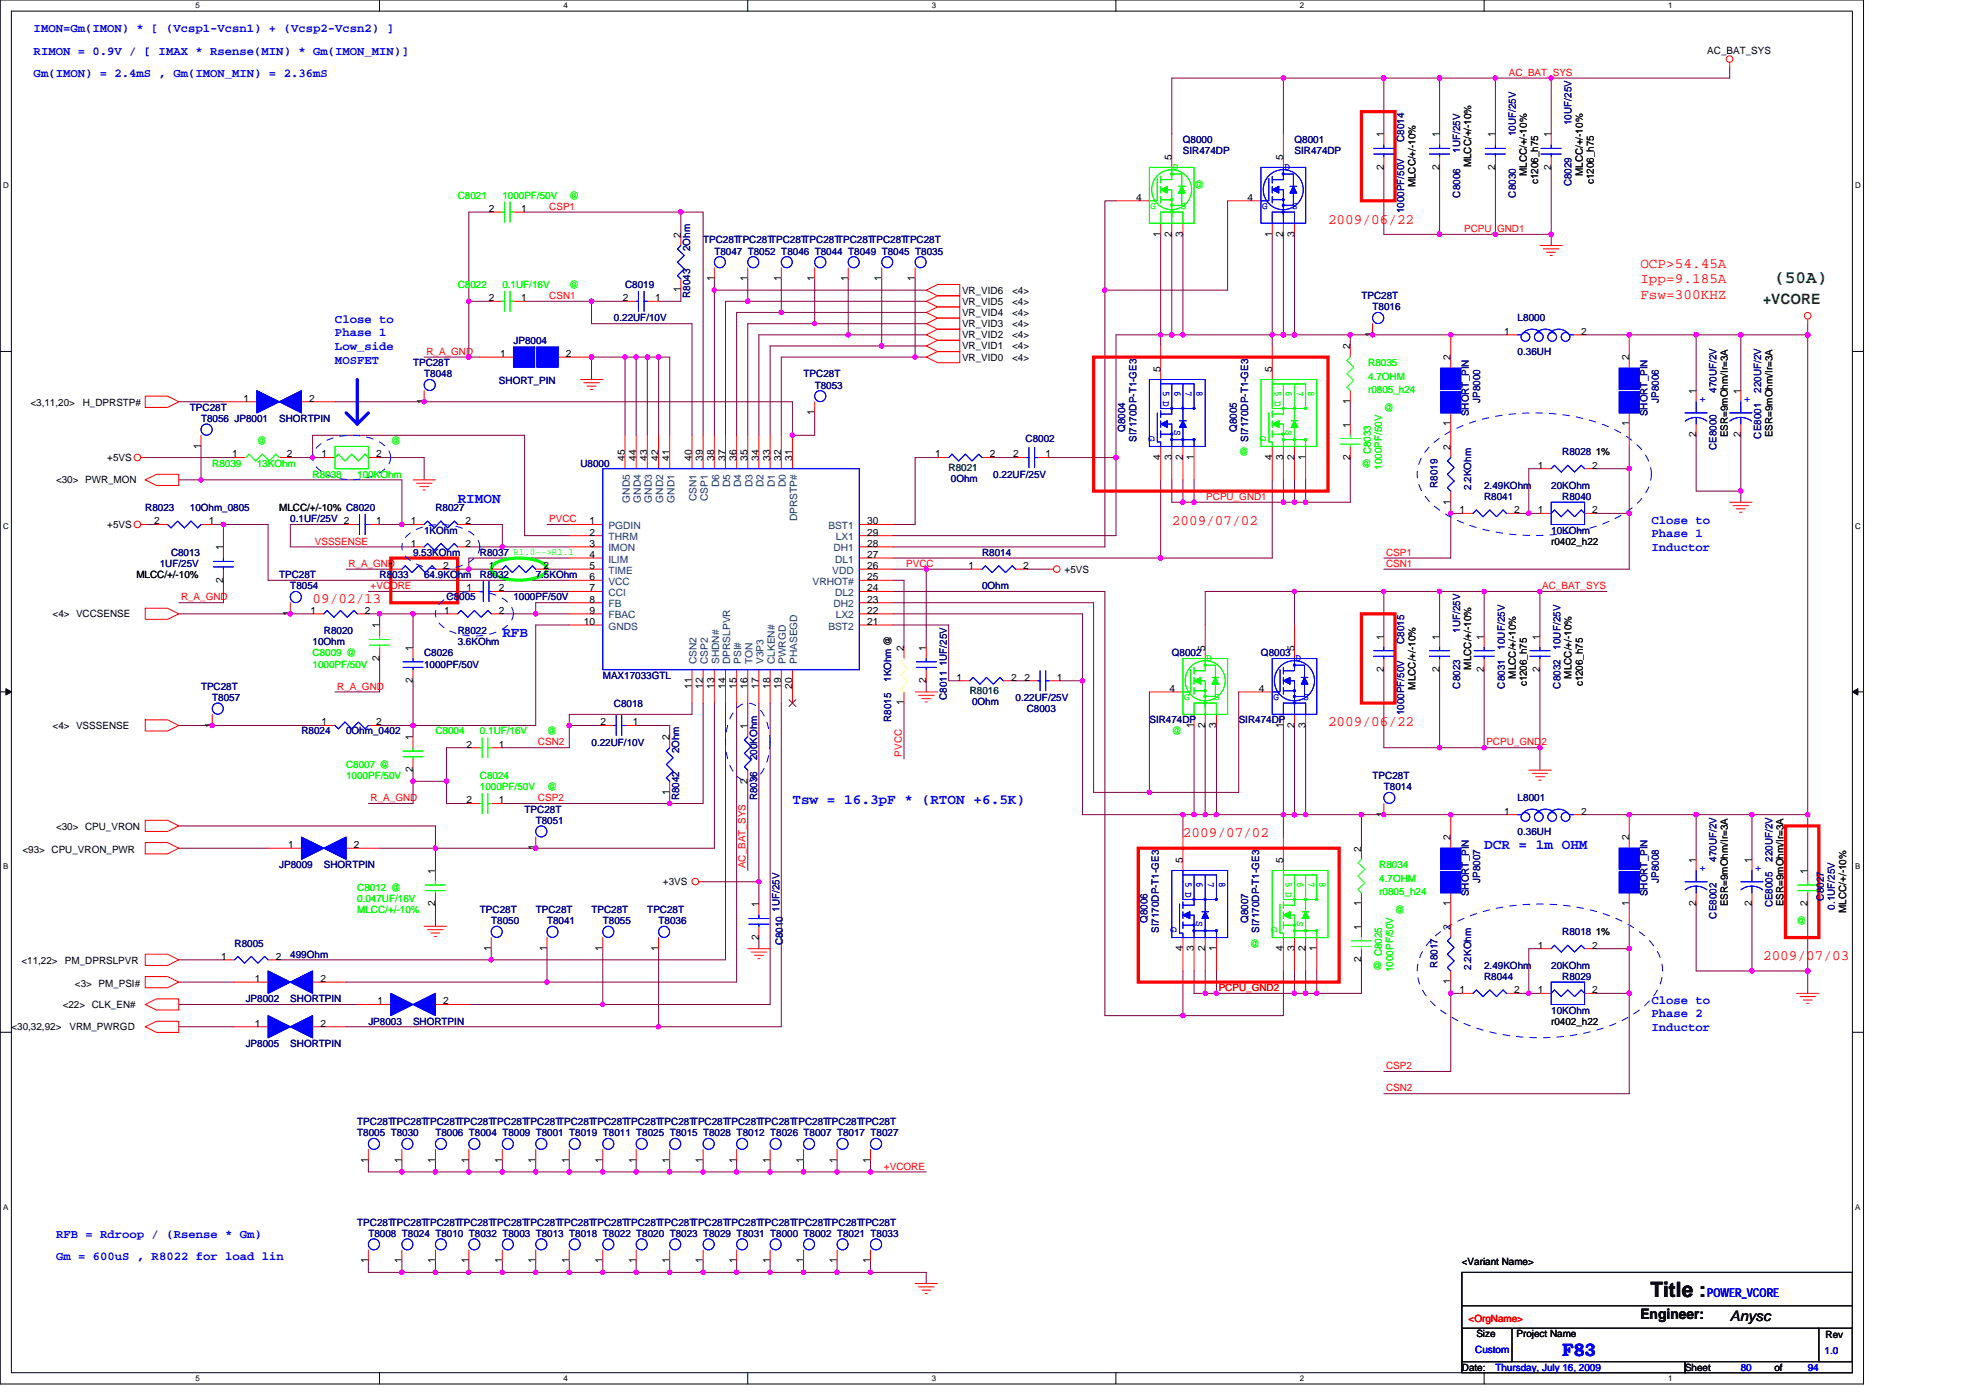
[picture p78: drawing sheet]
<svg xmlns="http://www.w3.org/2000/svg" width="297mm" height="210mm" viewBox="0 0 297 210" stroke-linecap="round" stroke-linejoin="round" font-family="sans-serif">
<defs><g id="words">
<text font-size="3.2" x="248" y="194.9">Title :</text>
<text font-size="2.7" fill="#008000" x="266.6" y="42.5">(50A)</text>
<text font-size="2.7" fill="#00f" x="234.7" y="203.7">F83</text>
<g font-size="2.2" fill="#f00">
<text x="199.5" y="33.6">2009/06/22</text>
<text x="246.5" y="40.3">OCP&gt;54.45A</text>
<text x="246.5" y="42.6">Ipp=9.185A</text>
<text x="246.5" y="44.9">Fsw=300KHZ</text>
<text x="176.1" y="78.8">2009/07/02</text>
<text x="47" y="90.6">09/02/13</text>
<text x="199.5" y="109">2009/06/22</text>
<text x="177.7" y="125.8">2009/07/02</text>
<text x="264.9" y="144.2">2009/07/03</text>
</g>
<text font-size="2.2" fill="#008000" x="264.9" y="45.6">+VCORE</text>
<g font-size="2.2" fill="#00f">
<text x="68.8" y="75.6">RIMON</text>
<text x="75.5" y="95.7">RFB</text>
<text x="119.1" y="120.8">Tsw = 16.3pF * (RTON +6.5K)</text>
<text x="223" y="127.5">DCR = 1m OHM</text>
</g>
<g font-size="2.2">
<text x="246.5" y="198.1">Engineer:</text>
<text x="259.9" y="198.4">Anysc</text>
</g>
<g font-size="1.8" fill="#00f">
<text x="5.1" y="4.9">IMON=Gm(IMON) * [ (Vcsp1-Vcsn1) + (Vcsp2-Vcsn2) ]</text>
<text x="5.1" y="8.2">RIMON = 0.9V / [ IMAX * Rsense(MIN) * Gm(IMON_MIN)]</text>
<text x="5.1" y="11.6">Gm(IMON) = 2.4mS , Gm(IMON_MIN) = 2.36mS</text>
<text x="50.3" y="48.5">Close to</text>
<text x="50.3" y="50.5">Phase 1</text>
<text x="50.3" y="52.6">Low_side</text>
<text x="50.3" y="54.7">MOSFET</text>
<text x="248.1" y="78.6">Close to</text>
<text x="248.1" y="80.7">Phase 1</text>
<text x="248.1" y="82.8">Inductor</text>
<text x="248.1" y="150.7">Close to</text>
<text x="248.1" y="152.8">Phase 2</text>
<text x="248.1" y="154.9">Inductor</text>
<text x="8.4" y="185.9">RFB = Rdroop / (Rsense * Gm)</text>
<text x="8.4" y="189.3">Gm = 600uS , R8022 for load lin</text>
<text x="256.5" y="194.8">POWER_VCORE</text>
</g>
<g font-size="1.5" fill="#f00">
<text x="226.7" y="11.4">AC_BAT_SYS</text>
<text x="82.5" y="31.5">CSP1</text>
<text x="220" y="34.9">PCPU_GND1</text>
<text x="82.5" y="44.9">CSN1</text>
<text x="64.1" y="53.3">R_A_GND</text>
<text x="181.2" y="75.1">PCPU_GND1</text>
<text x="47.3" y="81.8">VSSSENSE</text>
<text x="82.5" y="78.4">PVCC</text>
<text x="208.3" y="83.5">CSP1</text>
<text x="52.3" y="85.2">R_A_GND</text>
<text x="55.7" y="88.5">+VCORE</text>
<text x="136.2" y="85.2">PVCC</text>
<text x="208.3" y="85.2">CSN1</text>
<text x="231.7" y="88.5">AC_BAT_SYS</text>
<text x="27.2" y="90.2">R_A_GND</text>
<text x="50.7" y="103.6">R_A_GND</text>
<text x="80.8" y="112">CSN2</text>
<text x="135.5" y="113.6" transform="rotate(-90 135.5 113.6)">PVCC</text>
<text x="223.3" y="112">PCPU_GND2</text>
<text x="55.7" y="120.4">R_A_GND</text>
<text x="80.8" y="120.4">CSP2</text>
<text x="112" y="130.4" transform="rotate(-90 112 130.4)">AC_BAT_SYS</text>
<text x="183.1" y="148.9">PCPU_GND2</text>
<text x="208.3" y="160.6">CSP2</text>
<text x="208.3" y="163.9">CSN2</text>
<text x="132.8" y="175.7">+VCORE</text>
<text x="220.7" y="198.5">&lt;OrgName&gt;</text>
</g>
<g font-size="1.5">
<text x="256.5" y="8.1">AC_BAT_SYS</text>
<text x="176" y="24" transform="rotate(-90 176 24)">5</text>
<text x="192.8" y="24" transform="rotate(-90 192.8 24)">5</text>
<text x="207.9" y="20.6" transform="rotate(-90 207.9 20.6)">1</text>
<text x="216.3" y="20.6" transform="rotate(-90 216.3 20.6)">1</text>
<text x="224.7" y="20.6" transform="rotate(-90 224.7 20.6)">1</text>
<text x="233" y="20.6" transform="rotate(-90 233 20.6)">1</text>
<text x="207.9" y="25.5" transform="rotate(-90 207.9 25.5)">2</text>
<text x="212.7" y="28.2" transform="rotate(-90 212.7 28.2)">MLCC/+/-10%</text>
<text x="216.3" y="25.5" transform="rotate(-90 216.3 25.5)">2</text>
<text x="221" y="25.1" transform="rotate(-90 221 25.1)">MLCC/+/-10%</text>
<text x="224.7" y="25.5" transform="rotate(-90 224.7 25.5)">2</text>
<text x="229.4" y="26.5" transform="rotate(-90 229.4 26.5)">MLCC/+/-10%</text>
<text x="231.1" y="27.7" transform="rotate(-90 231.1 27.7)">c1206_h75</text>
<text x="233" y="25.5" transform="rotate(-90 233 25.5)">2</text>
<text x="237.8" y="26.5" transform="rotate(-90 237.8 26.5)">MLCC/+/-10%</text>
<text x="239.5" y="27.7" transform="rotate(-90 239.5 27.7)">c1206_h75</text>
<text x="73.5" y="31.8">2</text>
<text x="78.3" y="31.8">1</text>
<text x="102.3" y="35.7" transform="rotate(-90 102.3 35.7)">2</text>
<text x="170.7" y="30.1">4</text>
<text x="174.4" y="35.5" transform="rotate(-90 174.4 35.5)">1</text>
<text x="176" y="35.5" transform="rotate(-90 176 35.5)">2</text>
<text x="177.7" y="35.5" transform="rotate(-90 177.7 35.5)">3</text>
<text x="187.4" y="30.1">4</text>
<text x="191.1" y="35.5" transform="rotate(-90 191.1 35.5)">1</text>
<text x="192.8" y="35.5" transform="rotate(-90 192.8 35.5)">2</text>
<text x="194.5" y="35.5" transform="rotate(-90 194.5 35.5)">3</text>
<text x="73.5" y="45.2">2</text>
<text x="78.3" y="45.2">1</text>
<text x="93.6" y="45.2">2</text>
<text x="98.4" y="45.2">1</text>
<text x="102.3" y="43.9" transform="rotate(-90 102.3 43.9)">1</text>
<text x="107.3" y="42.2" transform="rotate(-90 107.3 42.2)">1</text>
<text x="112.3" y="42.2" transform="rotate(-90 112.3 42.2)">1</text>
<text x="117.4" y="42.2" transform="rotate(-90 117.4 42.2)">1</text>
<text x="122.4" y="42.2" transform="rotate(-90 122.4 42.2)">1</text>
<text x="127.4" y="42.2" transform="rotate(-90 127.4 42.2)">1</text>
<text x="132.5" y="42.2" transform="rotate(-90 132.5 42.2)">1</text>
<text x="137.5" y="42.2" transform="rotate(-90 137.5 42.2)">1</text>
<text x="144.5" y="44.1">VR_VID6</text>
<text x="144.5" y="47.5">VR_VID4</text>
<text x="144.5" y="45.8">VR_VID5</text>
<text x="152.1" y="44.1">&lt;4&gt;</text>
<text x="152.1" y="47.5">&lt;4&gt;</text>
<text x="152.1" y="45.8">&lt;4&gt;</text>
<text x="75.1" y="53.6">1</text>
<text x="85" y="53.6">2</text>
<text x="144.5" y="50.8">VR_VID2</text>
<text x="144.5" y="49.1">VR_VID3</text>
<text x="144.5" y="52.5">VR_VID1</text>
<text x="152.1" y="50.8">&lt;4&gt;</text>
<text x="152.1" y="49.1">&lt;4&gt;</text>
<text x="152.1" y="52.5">&lt;4&gt;</text>
<text x="202.9" y="52.5" transform="rotate(-90 202.9 52.5)">2</text>
<text x="206.2" y="50.6" transform="rotate(-90 206.2 50.6)">1</text>
<text x="226" y="50.3">1</text>
<text x="237.6" y="50.3">2</text>
<text x="144.5" y="54.2">VR_VID0</text>
<text x="152.1" y="54.2">&lt;4&gt;</text>
<text x="174.4" y="55.8" transform="rotate(-90 174.4 55.8)">5</text>
<text x="191.1" y="55.8" transform="rotate(-90 191.1 55.8)">5</text>
<text x="217.9" y="54.1" transform="rotate(-90 217.9 54.1)">2</text>
<text x="244.8" y="54.1" transform="rotate(-90 244.8 54.1)">2</text>
<text x="254.8" y="59.2" transform="rotate(-90 254.8 59.2)">1</text>
<text x="261.5" y="59.2" transform="rotate(-90 261.5 59.2)">1</text>
<text x="4.6" y="61">&lt;3,11,20&gt;</text>
<text x="12.4" y="61">H_DPRSTP#</text>
<text x="36.6" y="60.3">1</text>
<text x="46.5" y="60.3">2</text>
<text x="63.7" y="60.7" transform="rotate(-90 63.7 60.7)">1</text>
<text x="122.4" y="62.4" transform="rotate(-90 122.4 62.4)">1</text>
<text x="202.9" y="64.2" transform="rotate(-90 202.9 64.2)">1</text>
<text x="202.9" y="60.7" transform="rotate(-90 202.9 60.7)">1</text>
<text x="217.9" y="64" transform="rotate(-90 217.9 64)">1</text>
<text x="244.8" y="64" transform="rotate(-90 244.8 64)">1</text>
<text x="254.8" y="65.7" transform="rotate(-90 254.8 65.7)">2</text>
<text x="259.6" y="65.7" transform="rotate(-90 259.6 65.7)">ESR=9mOhm/Ir=3A</text>
<text x="261.5" y="65.7" transform="rotate(-90 261.5 65.7)">2</text>
<text x="266.3" y="65.7" transform="rotate(-90 266.3 65.7)">ESR=9mOhm/Ir=3A</text>
<text x="16.1" y="69.2">+5VS</text>
<text x="30.2" y="67.4" transform="rotate(-90 30.2 67.4)">1</text>
<text x="34.9" y="68.7">1</text>
<text x="43.1" y="68.7">2</text>
<text x="48.3" y="68.7">1</text>
<text x="56.5" y="68.7">2</text>
<text x="93.9" y="69.2" transform="rotate(-90 93.9 69.2)">45</text>
<text x="95.6" y="69.2" transform="rotate(-90 95.6 69.2)">44</text>
<text x="97.2" y="69.2" transform="rotate(-90 97.2 69.2)">43</text>
<text x="98.9" y="69.2" transform="rotate(-90 98.9 69.2)">42</text>
<text x="100.6" y="69.2" transform="rotate(-90 100.6 69.2)">41</text>
<text x="103.9" y="69.2" transform="rotate(-90 103.9 69.2)">40</text>
<text x="105.6" y="69.2" transform="rotate(-90 105.6 69.2)">39</text>
<text x="107.3" y="69.2" transform="rotate(-90 107.3 69.2)">38</text>
<text x="109" y="69.2" transform="rotate(-90 109 69.2)">37</text>
<text x="110.7" y="69.2" transform="rotate(-90 110.7 69.2)">36</text>
<text x="112.3" y="69.2" transform="rotate(-90 112.3 69.2)">35</text>
<text x="114" y="69.2" transform="rotate(-90 114 69.2)">34</text>
<text x="115.7" y="69.2" transform="rotate(-90 115.7 69.2)">33</text>
<text x="117.4" y="69.2" transform="rotate(-90 117.4 69.2)">32</text>
<text x="119" y="69.2" transform="rotate(-90 119 69.2)">31</text>
<text x="140.5" y="68.7">1</text>
<text x="148.7" y="68.7">2</text>
<text x="152.2" y="68.7">2</text>
<text x="157.1" y="68.7">1</text>
<text x="174.4" y="69.1" transform="rotate(-90 174.4 69.1)">4</text>
<text x="176" y="69.1" transform="rotate(-90 176 69.1)">3</text>
<text x="177.7" y="69.1" transform="rotate(-90 177.7 69.1)">2</text>
<text x="179.4" y="69.1" transform="rotate(-90 179.4 69.1)">1</text>
<text x="191.1" y="69.1" transform="rotate(-90 191.1 69.1)">4</text>
<text x="192.8" y="69.1" transform="rotate(-90 192.8 69.1)">3</text>
<text x="194.5" y="69.1" transform="rotate(-90 194.5 69.1)">2</text>
<text x="196.1" y="69.1" transform="rotate(-90 196.1 69.1)">1</text>
<text x="202.9" y="69.1" transform="rotate(-90 202.9 69.1)">2</text>
<text x="217.9" y="67.6" transform="rotate(-90 217.9 67.6)">2</text>
<text x="231.1" y="70.4">1</text>
<text x="239.2" y="70.4">2</text>
<text x="239.8" y="68.4">1%</text>
<text x="8.4" y="72.6">&lt;30&gt; PWR_MON</text>
<text x="41.9" y="76.8">MLCC/+/-10% C8020</text>
<text x="217.9" y="75.8" transform="rotate(-90 217.9 75.8)">1</text>
<text x="219.3" y="77.1">1</text>
<text x="227.5" y="77.1">2</text>
<text x="231.1" y="77.1">1</text>
<text x="239.2" y="77.1">2</text>
<text x="16.1" y="79.3">+5VS</text>
<text x="23.2" y="78.8">2</text>
<text x="31.4" y="78.8">1</text>
<text x="33.5" y="82.7" transform="rotate(-90 33.5 82.7)">1</text>
<text x="56.5" y="78.8">1</text>
<text x="61.7" y="82.1">1</text>
<text x="61.7" y="78.8">1</text>
<text x="69.9" y="82.1">2</text>
<text x="69.9" y="78.8">2</text>
<text x="88.6" y="83.8">4</text>
<text x="88.6" y="82.1">3</text>
<text x="88.6" y="78.8">1</text>
<text x="88.6" y="80.4">2</text>
<text x="130.3" y="78.8">30</text>
<text x="130.3" y="82.1">28</text>
<text x="130.3" y="80.4">29</text>
<text x="130.3" y="83.8">27</text>
<text x="233.1" y="81.8">r0402_h22</text>
<text x="20.5" y="86.8">MLCC/+/-10%</text>
<text x="33.5" y="87.5" transform="rotate(-90 33.5 87.5)">2</text>
<text x="58.4" y="85.5">1</text>
<text x="66.6" y="85.5">2</text>
<text x="70.1" y="88.8">1</text>
<text x="73.5" y="85.5">1</text>
<text x="75" y="88.8">2</text>
<text x="81.7" y="85.5">2</text>
<text x="88.6" y="87.1">6</text>
<text x="88.6" y="88.8">7</text>
<text x="88.6" y="85.5">5</text>
<text x="130.3" y="87.1">25</text>
<text x="130.3" y="85.5">26</text>
<text x="130.3" y="88.8">24</text>
<text x="145.5" y="85.5">1</text>
<text x="153.8" y="85.5">2</text>
<text x="160" y="86">+5VS</text>
<text x="7.9" y="92.7">&lt;4&gt; VCCSENSE</text>
<text x="43.6" y="92.5" transform="rotate(-90 43.6 92.5)">1</text>
<text x="46.6" y="92.2">1</text>
<text x="54.8" y="92.2">2</text>
<text x="57" y="94.4" transform="rotate(-90 57 94.4)">1</text>
<text x="66.8" y="92.2">1</text>
<text x="75" y="92.2">2</text>
<text x="87.7" y="93.9">10</text>
<text x="88.6" y="90.5">8</text>
<text x="88.6" y="92.2">9</text>
<text x="130.3" y="93.9">21</text>
<text x="130.3" y="90.5">23</text>
<text x="130.3" y="92.2">22</text>
<text x="57" y="99.2" transform="rotate(-90 57 99.2)">2</text>
<text x="62" y="97.7" transform="rotate(-90 62 97.7)">1</text>
<text x="135.8" y="97.7" transform="rotate(-90 135.8 97.7)">2</text>
<text x="139.1" y="97.7" transform="rotate(-90 139.1 97.7)">1</text>
<text x="181.1" y="97.7" transform="rotate(-90 181.1 97.7)">5</text>
<text x="194.5" y="97.7" transform="rotate(-90 194.5 97.7)">5</text>
<text x="207.9" y="100.9" transform="rotate(-90 207.9 100.9)">2</text>
<text x="207.9" y="96.1" transform="rotate(-90 207.9 96.1)">1</text>
<text x="216.3" y="100.9" transform="rotate(-90 216.3 100.9)">2</text>
<text x="216.3" y="96.1" transform="rotate(-90 216.3 96.1)">1</text>
<text x="221" y="100.6" transform="rotate(-90 221 100.6)">MLCC/+/-10%</text>
<text x="223" y="100.9" transform="rotate(-90 223 100.9)">2</text>
<text x="223" y="96.1" transform="rotate(-90 223 96.1)">1</text>
<text x="227.8" y="101.9" transform="rotate(-90 227.8 101.9)">MLCC/+/-10%</text>
<text x="231.3" y="100.9" transform="rotate(-90 231.3 100.9)">2</text>
<text x="231.3" y="96.1" transform="rotate(-90 231.3 96.1)">1</text>
<text x="236.1" y="101.9" transform="rotate(-90 236.1 101.9)">MLCC/+/-10%</text>
<text x="62" y="102.6" transform="rotate(-90 62 102.6)">2</text>
<text x="103.9" y="103.4" transform="rotate(-90 103.9 103.4)">11</text>
<text x="105.6" y="103.4" transform="rotate(-90 105.6 103.4)">12</text>
<text x="107.3" y="103.4" transform="rotate(-90 107.3 103.4)">13</text>
<text x="109" y="103.4" transform="rotate(-90 109 103.4)">14</text>
<text x="110.7" y="103.4" transform="rotate(-90 110.7 103.4)">15</text>
<text x="112.3" y="103.4" transform="rotate(-90 112.3 103.4)">16</text>
<text x="114" y="103.4" transform="rotate(-90 114 103.4)">17</text>
<text x="115.7" y="103.4" transform="rotate(-90 115.7 103.4)">18</text>
<text x="117.4" y="103.4" transform="rotate(-90 117.4 103.4)">19</text>
<text x="119" y="103.4" transform="rotate(-90 119 103.4)">20</text>
<text x="135.8" y="105.9" transform="rotate(-90 135.8 105.9)">1</text>
<text x="139.1" y="102.6" transform="rotate(-90 139.1 102.6)">2</text>
<text x="143.7" y="102.2">1</text>
<text x="151.9" y="102.2">2</text>
<text x="153.9" y="102.2">2</text>
<text x="158.8" y="102.2">1</text>
<text x="175.7" y="103.9">4</text>
<text x="189.1" y="103.9">4</text>
<text x="212.7" y="103.6" transform="rotate(-90 212.7 103.6)">MLCC/+/-10%</text>
<text x="229.4" y="103.1" transform="rotate(-90 229.4 103.1)">c1206_h75</text>
<text x="237.8" y="103.1" transform="rotate(-90 237.8 103.1)">c1206_h75</text>
<text x="7.9" y="109.5">&lt;4&gt; VSSSENSE</text>
<text x="31.9" y="109.3" transform="rotate(-90 31.9 109.3)">1</text>
<text x="48.3" y="108.9">1</text>
<text x="56.5" y="108.9">2</text>
<text x="62" y="111.1" transform="rotate(-90 62 111.1)">1</text>
<text x="70.1" y="112.3">2</text>
<text x="75" y="112.3">1</text>
<text x="90.2" y="108.9">2</text>
<text x="95.1" y="108.9">1</text>
<text x="100.6" y="111.1" transform="rotate(-90 100.6 111.1)">2</text>
<text x="112.3" y="109.5" transform="rotate(-90 112.3 109.5)">1</text>
<text x="179.4" y="109.3" transform="rotate(-90 179.4 109.3)">1</text>
<text x="181.1" y="109.3" transform="rotate(-90 181.1 109.3)">2</text>
<text x="182.7" y="109.3" transform="rotate(-90 182.7 109.3)">3</text>
<text x="192.8" y="109.3" transform="rotate(-90 192.8 109.3)">1</text>
<text x="194.5" y="109.3" transform="rotate(-90 194.5 109.3)">2</text>
<text x="196.1" y="109.3" transform="rotate(-90 196.1 109.3)">3</text>
<text x="62" y="116" transform="rotate(-90 62 116)">2</text>
<text x="100.6" y="119.4" transform="rotate(-90 100.6 119.4)">1</text>
<text x="112.3" y="117.7" transform="rotate(-90 112.3 117.7)">2</text>
<text x="8.4" y="124.7">&lt;30&gt; CPU_VRON</text>
<text x="70.1" y="120.7">2</text>
<text x="75" y="120.7">1</text>
<text x="207.9" y="122.7" transform="rotate(-90 207.9 122.7)">1</text>
<text x="226" y="122.3">1</text>
<text x="237.6" y="122.3">2</text>
<text x="3.4" y="128.1">&lt;93&gt; CPU_VRON_PWR</text>
<text x="43.3" y="127.4">1</text>
<text x="53.2" y="127.4">2</text>
<text x="65.4" y="131.3" transform="rotate(-90 65.4 131.3)">1</text>
<text x="80.5" y="127.7" transform="rotate(-90 80.5 127.7)">1</text>
<text x="177.7" y="129.6" transform="rotate(-90 177.7 129.6)">5</text>
<text x="192.8" y="129.6" transform="rotate(-90 192.8 129.6)">5</text>
<text x="204.5" y="127.9" transform="rotate(-90 204.5 127.9)">2</text>
<text x="217.9" y="126.2" transform="rotate(-90 217.9 126.2)">2</text>
<text x="244.8" y="126.2" transform="rotate(-90 244.8 126.2)">2</text>
<text x="254.8" y="129.6" transform="rotate(-90 254.8 129.6)">1</text>
<text x="263.2" y="129.6" transform="rotate(-90 263.2 129.6)">1</text>
<text x="271.6" y="131.3" transform="rotate(-90 271.6 131.3)">1</text>
<text x="65.4" y="136.1" transform="rotate(-90 65.4 136.1)">2</text>
<text x="99.6" y="132.9">+3VS</text>
<text x="114" y="136.3" transform="rotate(-90 114 136.3)">1</text>
<text x="204.5" y="136.1" transform="rotate(-90 204.5 136.1)">1</text>
<text x="217.9" y="136.1" transform="rotate(-90 217.9 136.1)">1</text>
<text x="244.8" y="136.1" transform="rotate(-90 244.8 136.1)">1</text>
<text x="254.8" y="136.1" transform="rotate(-90 254.8 136.1)">2</text>
<text x="259.6" y="136.1" transform="rotate(-90 259.6 136.1)">ESR=9mOhm/Ir=3A</text>
<text x="263.2" y="136.1" transform="rotate(-90 263.2 136.1)">2</text>
<text x="268" y="136.1" transform="rotate(-90 268 136.1)">ESR=9mOhm/Ir=3A</text>
<text x="271.6" y="136.1" transform="rotate(-90 271.6 136.1)">2</text>
<text x="277.4" y="137.1" transform="rotate(-90 277.4 137.1)">MLCC/+/-10%</text>
<text x="73.8" y="142.8" transform="rotate(-90 73.8 142.8)">1</text>
<text x="82.2" y="142.8" transform="rotate(-90 82.2 142.8)">1</text>
<text x="90.5" y="142.8" transform="rotate(-90 90.5 142.8)">1</text>
<text x="98.9" y="142.8" transform="rotate(-90 98.9 142.8)">1</text>
<text x="114" y="141.1" transform="rotate(-90 114 141.1)">2</text>
<text x="177.7" y="142.8" transform="rotate(-90 177.7 142.8)">4</text>
<text x="179.4" y="142.8" transform="rotate(-90 179.4 142.8)">3</text>
<text x="181.1" y="142.8" transform="rotate(-90 181.1 142.8)">2</text>
<text x="182.7" y="142.8" transform="rotate(-90 182.7 142.8)">1</text>
<text x="192.8" y="142.8" transform="rotate(-90 192.8 142.8)">4</text>
<text x="194.5" y="142.8" transform="rotate(-90 194.5 142.8)">3</text>
<text x="196.1" y="142.8" transform="rotate(-90 196.1 142.8)">2</text>
<text x="197.8" y="142.8" transform="rotate(-90 197.8 142.8)">1</text>
<text x="204.5" y="139.7" transform="rotate(-90 204.5 139.7)">1</text>
<text x="217.9" y="139.7" transform="rotate(-90 217.9 139.7)">2</text>
<text x="231.1" y="142.5">1</text>
<text x="239.2" y="142.5">2</text>
<text x="239.8" y="140.5">1%</text>
<text x="3.2" y="144.8">&lt;11,22&gt;</text>
<text x="9.8" y="144.8">PM_DPRSLPVR</text>
<text x="11.3" y="148.2">&lt;3&gt; PM_PSI#</text>
<text x="33.2" y="144.1">1</text>
<text x="38.3" y="147.5">1</text>
<text x="41.4" y="144.1">2</text>
<text x="48.1" y="147.5">2</text>
<text x="204.5" y="144.5" transform="rotate(-90 204.5 144.5)">2</text>
<text x="217.9" y="147.8" transform="rotate(-90 217.9 147.8)">1</text>
<text x="219.3" y="149.2">1</text>
<text x="227.5" y="149.2">2</text>
<text x="231.1" y="149.2">1</text>
<text x="239.2" y="149.2">2</text>
<text x="1.7" y="154.7">&lt;30,32,92&gt;</text>
<text x="9.4" y="151.4">&lt;22&gt; CLK_EN#</text>
<text x="10.4" y="154.7">VRM_PWRGD</text>
<text x="38.3" y="154.2">1</text>
<text x="48.1" y="154.2">2</text>
<text x="56.7" y="150.9">1</text>
<text x="66.6" y="150.9">2</text>
<text x="233.1" y="153.9">r0402_h22</text>
<text x="55.3" y="174.7" transform="rotate(-90 55.3 174.7)">1</text>
<text x="60.4" y="174.7" transform="rotate(-90 60.4 174.7)">1</text>
<text x="65.4" y="174.7" transform="rotate(-90 65.4 174.7)">1</text>
<text x="70.4" y="174.7" transform="rotate(-90 70.4 174.7)">1</text>
<text x="75.5" y="174.7" transform="rotate(-90 75.5 174.7)">1</text>
<text x="80.5" y="174.7" transform="rotate(-90 80.5 174.7)">1</text>
<text x="85.5" y="174.7" transform="rotate(-90 85.5 174.7)">1</text>
<text x="90.5" y="174.7" transform="rotate(-90 90.5 174.7)">1</text>
<text x="95.6" y="174.7" transform="rotate(-90 95.6 174.7)">1</text>
<text x="100.6" y="174.7" transform="rotate(-90 100.6 174.7)">1</text>
<text x="105.6" y="174.7" transform="rotate(-90 105.6 174.7)">1</text>
<text x="110.7" y="174.7" transform="rotate(-90 110.7 174.7)">1</text>
<text x="115.7" y="174.7" transform="rotate(-90 115.7 174.7)">1</text>
<text x="120.7" y="174.7" transform="rotate(-90 120.7 174.7)">1</text>
<text x="125.7" y="174.7" transform="rotate(-90 125.7 174.7)">1</text>
<text x="130.8" y="174.7" transform="rotate(-90 130.8 174.7)">1</text>
<text x="55.3" y="189.8" transform="rotate(-90 55.3 189.8)">1</text>
<text x="60.4" y="189.8" transform="rotate(-90 60.4 189.8)">1</text>
<text x="65.4" y="189.8" transform="rotate(-90 65.4 189.8)">1</text>
<text x="70.4" y="189.8" transform="rotate(-90 70.4 189.8)">1</text>
<text x="75.5" y="189.8" transform="rotate(-90 75.5 189.8)">1</text>
<text x="80.5" y="189.8" transform="rotate(-90 80.5 189.8)">1</text>
<text x="85.5" y="189.8" transform="rotate(-90 85.5 189.8)">1</text>
<text x="90.5" y="189.8" transform="rotate(-90 90.5 189.8)">1</text>
<text x="95.6" y="189.8" transform="rotate(-90 95.6 189.8)">1</text>
<text x="100.6" y="189.8" transform="rotate(-90 100.6 189.8)">1</text>
<text x="105.6" y="189.8" transform="rotate(-90 105.6 189.8)">1</text>
<text x="110.7" y="189.8" transform="rotate(-90 110.7 189.8)">1</text>
<text x="115.7" y="189.8" transform="rotate(-90 115.7 189.8)">1</text>
<text x="120.7" y="189.8" transform="rotate(-90 120.7 189.8)">1</text>
<text x="125.7" y="189.8" transform="rotate(-90 125.7 189.8)">1</text>
<text x="130.8" y="189.8" transform="rotate(-90 130.8 189.8)">1</text>
<text x="219.6" y="189.9">&lt;Variant Name&gt;</text>
<text x="221.8" y="200.9">Size</text>
<text x="227.9" y="200.9">Project Name</text>
<text x="274.3" y="201">Rev</text>
<text x="219.6" y="205.9">Date:</text>
<text x="253.2" y="205.9">Sheet</text>
<text x="266.6" y="205.9">of</text>
</g>
<g font-size="1.5" fill="#000080">
<text x="177.7" y="21.5">Q8000</text>
<text x="177.7" y="23.1">SIR474DP</text>
<text x="194.5" y="21.5">Q8001</text>
<text x="194.5" y="23.1">SIR474DP</text>
<text x="211" y="21.3" transform="rotate(-90 211 21.3)">C8014</text>
<text x="219.4" y="23" transform="rotate(-90 219.4 23)">1UF/25V</text>
<text x="227.7" y="20.4" transform="rotate(-90 227.7 20.4)">10UF/25V</text>
<text x="236.1" y="18.8" transform="rotate(-90 236.1 18.8)">10UF/25V</text>
<text x="219.4" y="29.7" transform="rotate(-90 219.4 29.7)">C8006</text>
<text x="227.7" y="29.7" transform="rotate(-90 227.7 29.7)">C8030</text>
<text x="236.1" y="28" transform="rotate(-90 236.1 28)">C8029</text>
<text x="211" y="32" transform="rotate(-90 211 32)">1000PF/50V</text>
<text x="103.7" y="37.7" transform="rotate(-90 103.7 37.7)">2Ohm</text>
<text x="105.6" y="36.6">TPC28TTPC28TTPC28TTPC28TTPC28TTPC28TTPC28T</text>
<text x="107.3" y="38.2">T8047 T8052 T8046 T8044 T8049 T8045 T8035</text>
<text x="93.9" y="43.3">C8019</text>
<text x="103.7" y="44.7" transform="rotate(-90 103.7 44.7)">R8043</text>
<text x="204.6" y="44.9">TPC28T</text>
<text x="206.2" y="46.6">T8016</text>
<text x="77.1" y="51.6">JP8004</text>
<text x="92.2" y="48.3">0.22UF/10V</text>
<text x="228" y="48.3">L8000</text>
<text x="228" y="53.3">0.36UH</text>
<text x="62.1" y="55">TPC28T</text>
<text x="63.7" y="56.7">T8048</text>
<text x="75" y="57.7">SHORT_PIN</text>
<text x="120.7" y="56.7">TPC28T</text>
<text x="122.4" y="58.4">T8053</text>
<text x="257.9" y="59" transform="rotate(-90 257.9 59)">470UF/2V</text>
<text x="264.6" y="59" transform="rotate(-90 264.6 59)">220UF/2V</text>
<text x="28.5" y="61.7">TPC28T</text>
<text x="30.2" y="63.4">T8056 JP8001</text>
<text x="41.9" y="63.4">SHORTPIN</text>
<text x="169.1" y="64.9" transform="rotate(-90 169.1 64.9)">Q8004</text>
<text x="185.8" y="64.9" transform="rotate(-90 185.8 64.9)">Q8005</text>
<text x="220.7" y="62.5" transform="rotate(-90 220.7 62.5)">SHORT_PIN</text>
<text x="222.4" y="60.5" transform="rotate(-90 222.4 60.5)">JP8000</text>
<text x="247.5" y="62.5" transform="rotate(-90 247.5 62.5)">SHORT_PIN</text>
<text x="249.2" y="60.5" transform="rotate(-90 249.2 60.5)">JP8006</text>
<text x="264.6" y="65.9" transform="rotate(-90 264.6 65.9)">CE8001</text>
<text x="87.2" y="70.1">U8000</text>
<text x="149.2" y="71.8">0.22UF/25V</text>
<text x="154.1" y="66.4">C8002</text>
<text x="170.7" y="66.4" transform="rotate(-90 170.7 66.4)">SI7170DP-T1-GE3</text>
<text x="187.5" y="66.4" transform="rotate(-90 187.5 66.4)">SI7170DP-T1-GE3</text>
<text x="234.7" y="68.4">R8028</text>
<text x="257.9" y="67.6" transform="rotate(-90 257.9 67.6)">CE8000</text>
<text x="21.8" y="76.8">R8023</text>
<text x="28.5" y="76.8">10Ohm_0805</text>
<text x="65.4" y="76.8">R8027</text>
<text x="142.9" y="72.4">0Ohm</text>
<text x="216" y="73.3" transform="rotate(-90 216 73.3)">R8019</text>
<text x="221" y="73.6" transform="rotate(-90 221 73.6)">2.2KOhm</text>
<text x="223" y="75.1">R8041</text>
<text x="223" y="73.4">2.49KOhm</text>
<text x="233.1" y="73.4">20KOhm</text>
<text x="234.7" y="75.1">R8040</text>
<text x="25.7" y="83.5">C8013</text>
<text x="43.6" y="78.5">0.1UF/25V 2</text>
<text x="62.1" y="83.5">9.53KOhm</text>
<text x="63.7" y="80.1">1KOhm</text>
<text x="72.1" y="83.5">R8037 R1.0--&gt;R1.1</text>
<text x="147.5" y="83.5">R8014</text>
<text x="233.1" y="80.1">10KOhm</text>
<text x="24" y="85.2">1UF/25V</text>
<text x="41.9" y="86.8">TPC28T</text>
<text x="43.6" y="88.5">T8054</text>
<text x="57" y="86.8">R8033</text>
<text x="63.7" y="86.8">64.9KOhm</text>
<text x="72.1" y="86.8">R8032</text>
<text x="80.5" y="86.8">7.5KOhm</text>
<text x="147.5" y="88.5">0Ohm</text>
<text x="48.7" y="95.2">R8020</text>
<text x="67.1" y="90.2">C8005</text>
<text x="68.8" y="95.2">R8022</text>
<text x="77.1" y="90.2">1000PF/50V</text>
<text x="219.4" y="95" transform="rotate(-90 219.4 95)">1UF/25V</text>
<text x="47" y="96.9">10Ohm</text>
<text x="63.7" y="98.6">C8026</text>
<text x="63.7" y="100.3">1000PF/50V</text>
<text x="68.8" y="96.9">3.6KOhm</text>
<text x="90.6" y="101.9">MAX17033GTL</text>
<text x="176.1" y="98.6">Q8002</text>
<text x="189.5" y="98.6">Q8003</text>
<text x="211" y="96.7" transform="rotate(-90 211 96.7)">C8015</text>
<text x="226.1" y="97.6" transform="rotate(-90 226.1 97.6)">10UF/25V</text>
<text x="234.5" y="97.6" transform="rotate(-90 234.5 97.6)">10UF/25V</text>
<text x="30.2" y="103.6">TPC28T</text>
<text x="31.9" y="105.3">T8057</text>
<text x="92.2" y="106.1">C8018</text>
<text x="133.9" y="102.4" transform="rotate(-90 133.9 102.4)">1KOhm @</text>
<text x="142.3" y="105.1" transform="rotate(-90 142.3 105.1)">C8011 1UF/25V</text>
<text x="146" y="106">0Ohm</text>
<text x="152.6" y="105.3">0.22UF/25V</text>
<text x="154.3" y="107">C8003</text>
<text x="211" y="107.5" transform="rotate(-90 211 107.5)">1000PF/50V</text>
<text x="219.4" y="103.4" transform="rotate(-90 219.4 103.4)">C8023</text>
<text x="226.1" y="103.4" transform="rotate(-90 226.1 103.4)">C8031</text>
<text x="234.5" y="103.4" transform="rotate(-90 234.5 103.4)">C8032</text>
<text x="45.3" y="110.3">R8024</text>
<text x="52" y="110.3">0Ohm_0402</text>
<text x="88.9" y="112">0.22UF/10V</text>
<text x="102" y="113.2" transform="rotate(-90 102 113.2)">2Ohm</text>
<text x="133.9" y="108.5" transform="rotate(-90 133.9 108.5)">R8015</text>
<text x="172.7" y="108.6">SIR474DP</text>
<text x="186.1" y="108.6">SIR474DP</text>
<text x="113.7" y="114.2" transform="rotate(-90 113.7 114.2)">200KOhm</text>
<text x="206.2" y="117">TPC28T</text>
<text x="207.9" y="118.7">T8014</text>
<text x="78.8" y="122">TPC28T</text>
<text x="80.5" y="123.7">T8051</text>
<text x="102" y="120.2" transform="rotate(-90 102 120.2)">R8042</text>
<text x="113.7" y="120.2" transform="rotate(-90 113.7 120.2)">R8036</text>
<text x="228" y="120.4">L8001</text>
<text x="228" y="125.4">0.36UH</text>
<text x="41.9" y="130.4">JP8009</text>
<text x="48.7" y="130.4">SHORTPIN</text>
<text x="257.9" y="129.4" transform="rotate(-90 257.9 129.4)">470UF/2V</text>
<text x="266.3" y="129.4" transform="rotate(-90 266.3 129.4)">220UF/2V</text>
<text x="72.1" y="137.1">TPC28T</text>
<text x="80.5" y="137.1">TPC28T</text>
<text x="88.9" y="137.1">TPC28T</text>
<text x="97.3" y="137.1">TPC28T</text>
<text x="117.1" y="136.9" transform="rotate(-90 117.1 136.9)">1UF/25V</text>
<text x="220.7" y="134.6" transform="rotate(-90 220.7 134.6)">SHORT_PIN</text>
<text x="222.4" y="132.6" transform="rotate(-90 222.4 132.6)">JP8007</text>
<text x="247.5" y="134.6" transform="rotate(-90 247.5 134.6)">SHORT_PIN</text>
<text x="249.2" y="132.6" transform="rotate(-90 249.2 132.6)">JP8008</text>
<text x="257.9" y="138" transform="rotate(-90 257.9 138)">CE8002</text>
<text x="266.3" y="136.3" transform="rotate(-90 266.3 136.3)">CE8005</text>
<text x="274" y="135.3" transform="rotate(-90 274 135.3)">C8027</text>
<text x="275.7" y="136.6" transform="rotate(-90 275.7 136.6)">0.1UF/25V</text>
<text x="35.2" y="142.2">R8005</text>
<text x="43.6" y="143.8">499Ohm</text>
<text x="73.8" y="138.8">T8050</text>
<text x="82.2" y="138.8">T8041</text>
<text x="90.6" y="138.8">T8055</text>
<text x="99" y="138.8">T8036</text>
<text x="117.6" y="142" transform="rotate(-90 117.6 142)">C8010</text>
<text x="172.4" y="138.6" transform="rotate(-90 172.4 138.6)">Q8006</text>
<text x="174.1" y="140.1" transform="rotate(-90 174.1 140.1)">SI7170DP-T1-GE3</text>
<text x="187.5" y="138.6" transform="rotate(-90 187.5 138.6)">Q8007</text>
<text x="189.2" y="140.1" transform="rotate(-90 189.2 140.1)">SI7170DP-T1-GE3</text>
<text x="234.7" y="140.5">R8018</text>
<text x="216" y="145.3" transform="rotate(-90 216 145.3)">R8017</text>
<text x="221" y="145.7" transform="rotate(-90 221 145.7)">2.2KOhm</text>
<text x="223" y="147.2">R8044</text>
<text x="223" y="145.5">2.49KOhm</text>
<text x="233.1" y="145.5">20KOhm</text>
<text x="234.7" y="147.2">R8029</text>
<text x="36.9" y="150.6">JP8002</text>
<text x="43.6" y="150.6">SHORTPIN</text>
<text x="55.3" y="153.9">JP8003</text>
<text x="62.1" y="153.9">SHORTPIN</text>
<text x="233.1" y="152.2">10KOhm</text>
<text x="36.9" y="157.2">JP8005</text>
<text x="43.6" y="157.2">SHORTPIN</text>
<text x="53.7" y="170.7">T8005 T8030</text>
<text x="53.7" y="169">TPC28TTPC28TTPC28TTPC28TTPC28TTPC28TTPC28TTPC28TTPC28TTPC28TTPC28TTPC28TTPC28TTPC28TTPC28TTPC28T</text>
<text x="65.4" y="170.7">T8006 T8004 T8009 T8001 T8019 T8011 T8025 T8015 T8028 T8012 T8026 T8007 T8017 T8027</text>
<text x="53.7" y="184.1">TPC28TTPC28TTPC28TTPC28TTPC28TTPC28TTPC28TTPC28TTPC28TTPC28TTPC28TTPC28TTPC28TTPC28TTPC28TTPC28T</text>
<text x="55.3" y="185.8">T8008 T8024 T8010 T8032 T8003 T8013 T8018 T8022 T8020 T8023 T8029 T8031 T8000 T8002 T8021 T8033</text>
</g>
<g font-size="1.5" fill="#0f0">
<text x="68.8" y="29.8">C8021</text>
<text x="75.5" y="29.8">1000PF/50V</text>
<text x="85.5" y="29.8">@</text>
<text x="176.2" y="25.5">D</text>
<text x="179.4" y="28.2">@</text>
<text x="172.9" y="31.4">G</text>
<text x="177.4" y="31.4">S</text>
<text x="68.8" y="43.3">C8022</text>
<text x="75.5" y="43.3">0.1UF/16V</text>
<text x="85.5" y="43.3">@</text>
<text x="191.5" y="58.7" transform="rotate(90 191.5 58.7)">5 D</text>
<text x="193.2" y="58.7" transform="rotate(90 193.2 58.7)">6</text>
<text x="194.9" y="58.7" transform="rotate(90 194.9 58.7)">7</text>
<text x="196.6" y="58.7" transform="rotate(90 196.6 58.7)">8</text>
<text x="205.6" y="55">R8035</text>
<text x="205.6" y="57">4.7OHM</text>
<text x="205.6" y="59">r0805_h24</text>
<text x="189.4" y="65.6" transform="rotate(90 189.4 65.6)">G</text>
<text x="193.2" y="64.5" transform="rotate(90 193.2 64.5)">S</text>
<text x="207.9" y="61.7">@</text>
<text x="31.9" y="70.1">R8039</text>
<text x="38.6" y="70.1">13KOhm</text>
<text x="38.6" y="66.7">@</text>
<text x="47" y="71.8">R8038</text>
<text x="53.7" y="71.8">100KOhm</text>
<text x="58.7" y="66.7">@</text>
<text x="186.1" y="68.4">@</text>
<text x="204.6" y="70.1">@</text>
<text x="205.9" y="68.2" transform="rotate(-90 205.9 68.2)">C8033</text>
<text x="207.6" y="70.6" transform="rotate(-90 207.6 70.6)">1000PF/50V</text>
<text x="47" y="98.6">C8009 @</text>
<text x="47" y="100.3">1000PF/50V</text>
<text x="181.2" y="99.3">D</text>
<text x="177.9" y="105.1">G</text>
<text x="182.4" y="105.1">S</text>
<text x="65.4" y="110.3">C8004</text>
<text x="72.1" y="110.3">0.1UF/16V</text>
<text x="82.2" y="110.3">@</text>
<text x="176.1" y="110.3">@</text>
<text x="52" y="115.3">C8007 @</text>
<text x="52" y="117">1000PF/50V</text>
<text x="72.1" y="117">C8024</text>
<text x="72.1" y="118.7">1000PF/50V</text>
<text x="82.2" y="118.7">@</text>
<text x="207.2" y="130.4">R8034</text>
<text x="53.7" y="133.8">C8012 @</text>
<text x="53.7" y="135.5">0.047UF/16V</text>
<text x="53.7" y="137.1">MLCC/+/-10%</text>
<text x="193.2" y="132.4" transform="rotate(90 193.2 132.4)">5 D</text>
<text x="194.9" y="132.4" transform="rotate(90 194.9 132.4)">6</text>
<text x="196.6" y="132.4" transform="rotate(90 196.6 132.4)">7</text>
<text x="198.2" y="132.4" transform="rotate(90 198.2 132.4)">8</text>
<text x="207.2" y="132.4">4.7OHM</text>
<text x="207.2" y="134.5">r0805_h24</text>
<text x="209.6" y="137.1">@</text>
<text x="187.8" y="142.2">@</text>
<text x="191" y="139.3" transform="rotate(90 191 139.3)">G</text>
<text x="194.9" y="138.3" transform="rotate(90 194.9 138.3)">S</text>
<text x="207.6" y="143.7" transform="rotate(-90 207.6 143.7)">C8025</text>
<text x="269.9" y="138.8">@</text>
<text x="206.2" y="145.5">@</text>
<text x="209.3" y="146" transform="rotate(-90 209.3 146)">1000PF/50V</text>
</g>
<g font-size="1.5" fill="#00f">
<text x="193" y="25.5">D</text>
<text x="189.6" y="31.4">G</text>
<text x="194.2" y="31.4">S</text>
<text x="174.8" y="58.7" transform="rotate(90 174.8 58.7)">5 D</text>
<text x="176.4" y="58.7" transform="rotate(90 176.4 58.7)">6</text>
<text x="178.1" y="58.7" transform="rotate(90 178.1 58.7)">7</text>
<text x="179.8" y="58.7" transform="rotate(90 179.8 58.7)">8</text>
<text x="172.6" y="65.6" transform="rotate(90 172.6 65.6)">G</text>
<text x="176.4" y="64.5" transform="rotate(90 176.4 64.5)">S</text>
<text x="255.4" y="60.4">+</text>
<text x="262.1" y="60.4">+</text>
<text x="194.7" y="99.3">D</text>
<text x="191.3" y="105.1">G</text>
<text x="195.8" y="105.1">S</text>
<text x="255.4" y="130.8">+</text>
<text x="263.7" y="130.8">+</text>
<text x="178.1" y="132.4" transform="rotate(90 178.1 132.4)">5 D</text>
<text x="179.8" y="132.4" transform="rotate(90 179.8 132.4)">6</text>
<text x="181.5" y="132.4" transform="rotate(90 181.5 132.4)">7</text>
<text x="183.2" y="132.4" transform="rotate(90 183.2 132.4)">8</text>
<text x="175.9" y="139.3" transform="rotate(90 175.9 139.3)">G</text>
<text x="179.8" y="138.3" transform="rotate(90 179.8 138.3)">S</text>
<text x="221.7" y="203.2">Custom</text>
<text x="274.1" y="203.3">1.0</text>
<text x="224.7" y="205.9">Thursday, July 16, 2009</text>
<text x="261.6" y="205.9">80</text>
<text x="271.6" y="205.9">94</text>
</g>
<g font-size="1.5" fill="#004040">
<text x="142.5" y="70.8">R8021</text>
<text x="145.7" y="104.3">R8016</text>
</g>
<g font-size="1.5" fill="#004080">
<text x="94.6" y="75.5" transform="rotate(-90 94.6 75.5)">GND5</text>
<text x="96.3" y="75.5" transform="rotate(-90 96.3 75.5)">GND4</text>
<text x="98" y="75.5" transform="rotate(-90 98 75.5)">GND3</text>
<text x="99.6" y="75.5" transform="rotate(-90 99.6 75.5)">GND2</text>
<text x="101.3" y="75.5" transform="rotate(-90 101.3 75.5)">GND1</text>
<text x="104.7" y="75.3" transform="rotate(-90 104.7 75.3)">CSN1</text>
<text x="106.3" y="75.2" transform="rotate(-90 106.3 75.2)">CSP1</text>
<text x="108" y="73.2" transform="rotate(-90 108 73.2)">D6</text>
<text x="109.7" y="73.2" transform="rotate(-90 109.7 73.2)">D5</text>
<text x="111.4" y="73.2" transform="rotate(-90 111.4 73.2)">D4</text>
<text x="113" y="73.2" transform="rotate(-90 113 73.2)">D3</text>
<text x="114.7" y="73.2" transform="rotate(-90 114.7 73.2)">D2</text>
<text x="116.4" y="73.2" transform="rotate(-90 116.4 73.2)">D1</text>
<text x="118.1" y="73.2" transform="rotate(-90 118.1 73.2)">D0</text>
<text x="91.4" y="82.8">IMON</text>
<text x="91.4" y="79.5">PGDIN</text>
<text x="91.4" y="81.1">THRM</text>
<text x="119.8" y="78.3" transform="rotate(-90 119.8 78.3)">DPRSTP#</text>
<text x="124.5" y="79.5">BST1</text>
<text x="125.2" y="82.8">DH1</text>
<text x="125.6" y="81.1">LX1</text>
<text x="91.4" y="87.8">VCC</text>
<text x="91.4" y="89.5">CCI</text>
<text x="91.4" y="84.5">ILIM</text>
<text x="91.4" y="86.2">TIME</text>
<text x="122.1" y="87.8">VRHOT#</text>
<text x="125" y="86.2">VDD</text>
<text x="125.5" y="84.5">DL1</text>
<text x="125.5" y="89.5">DL2</text>
<text x="91.4" y="91.2">FB</text>
<text x="91.4" y="92.9">FBAC</text>
<text x="91.4" y="94.6">GNDS</text>
<text x="124.5" y="94.6">BST2</text>
<text x="125.2" y="91.2">DH2</text>
<text x="125.6" y="92.9">LX2</text>
<text x="104.7" y="99.7" transform="rotate(-90 104.7 99.7)">CSN2</text>
<text x="106.3" y="99.7" transform="rotate(-90 106.3 99.7)">CSP2</text>
<text x="108" y="99.7" transform="rotate(-90 108 99.7)">SHDN#</text>
<text x="109.7" y="99.7" transform="rotate(-90 109.7 99.7)">DPRSLPVR</text>
<text x="111.4" y="99.7" transform="rotate(-90 111.4 99.7)">PSI#</text>
<text x="113" y="99.7" transform="rotate(-90 113 99.7)">TON</text>
<text x="114.7" y="99.7" transform="rotate(-90 114.7 99.7)">V3P3</text>
<text x="116.4" y="99.7" transform="rotate(-90 116.4 99.7)">CLKEN#</text>
<text x="118.1" y="99.7" transform="rotate(-90 118.1 99.7)">PWRGD</text>
<text x="119.8" y="99.7" transform="rotate(-90 119.8 99.7)">PHASEGD</text>
</g>
<g font-size="1.2">
<text x="29.4" y="1.3">5</text>
<text x="84.7" y="1.3">4</text>
<text x="140" y="1.3">3</text>
<text x="195.3" y="1.3">2</text>
<text x="250.6" y="1.3">1</text>
<text x=".5" y="28.3">D</text>
<text x="278.7" y="28.3">D</text>
<text x=".5" y="79.4">C</text>
<text x="278.7" y="79.4">C</text>
<text x=".5" y="130.6">B</text>
<text x="278.7" y="130.6">B</text>
<text x=".5" y="181.7">A</text>
<text x="278.7" y="181.7">A</text>
<text x="29.4" y="207.5">5</text>
<text x="84.7" y="207.5">4</text>
<text x="140" y="207.5">3</text>
<text x="195.3" y="207.5">2</text>
<text x="250.6" y="207.5">1</text>
</g>
</g></defs>
<path d="M0 0h280v207.9h-280zM1.7 1.7h276.6v204.5h-276.6z" fill="none" stroke="#000" stroke-width=".15"/>
<g fill="#fff">
<path d="M29.4 .2h.6v1.3h-.6z"/>
<path d="M29.4 206.4h.6v1.3h-.6z"/>
</g>
<path d="M57 0v1.7M57 206.2v1.7" fill="none" stroke="#000" stroke-width=".15"/>
<g fill="#fff">
<path d="M84.7 .2h.6v1.3h-.6z"/>
<path d="M84.7 206.4h.6v1.3h-.6z"/>
</g>
<path d="M112.3 0v1.7M112.3 206.2v1.7" fill="none" stroke="#000" stroke-width=".15"/>
<g fill="#fff">
<path d="M140 .2h.6v1.3h-.6z"/>
<path d="M140 206.4h.6v1.3h-.6z"/>
</g>
<path d="M167.7 0v1.7M167.7 206.2v1.7" fill="none" stroke="#000" stroke-width=".15"/>
<g fill="#fff">
<path d="M195.3 .2h.7v1.3h-.7z"/>
<path d="M195.3 206.4h.7v1.3h-.7z"/>
</g>
<path d="M223 0v1.7M223 206.2v1.7" fill="none" stroke="#000" stroke-width=".15"/>
<g fill="#fff">
<path d="M250.6 .2h.7v1.3h-.7z"/>
<path d="M250.6 206.4h.7v1.3h-.7z"/>
<path d="M.5 27.2h.8v1.4h-.8z"/>
<path d="M278.7 27.2h.9v1.4h-.9z"/>
<path d="M.5 78.3h.8v1.4h-.8z"/>
<path d="M278.7 78.3h.9v1.4h-.9z"/>
</g>
<path d="M0 52.8h1.7M278.3 52.8h1.7" fill="none" stroke="#000" stroke-width=".15"/>
<g fill="#fff">
<path d="M.5 129.5h.7v1.3h-.7z"/>
<path d="M278.7 129.5h.8v1.3h-.8z"/>
</g>
<path d="M0 103.9h1.7M278.3 103.9h1.7" fill="none" stroke="#000" stroke-width=".15"/>
<path d="M.9 103.4l.8 .5-.8 .5zM278.3 103.9l.8-.5v1z" fill="#000" stroke="#000" stroke-width=".15"/>
<g fill="#fff">
<path d="M.5 180.6h.7v1.3h-.7z"/>
<path d="M278.7 180.6h.8v1.3h-.8z"/>
</g>
<path d="M0 155h1.7M278.3 155h1.7M219.6 196.1h58.7M219.6 191.1h58.7v13.4h-58.7zM219.6 199.5h7.6v5h-7.6zM227.3 199.5h46M273.3 199.5h5v5h-5zM219.6 204.5h33.6v1.7h-33.6zM253.2 204.5h25.1v1.7h-25.1z" fill="none" stroke="#000" stroke-width=".15"/>
<g fill="none" stroke="#800040" stroke-width=".15">
<path d="M192.8 11.7h15.1M192.8 11.7h-16.7v8.4M192.8 11.7v8.4M207.9 11.7v8.4M207.9 11.7h8.4M216.3 11.7h8.4M216.3 11.7v8.4M224.7 11.7v8.4M224.7 11.7h8.4M233.1 11.7v8.4M259.9 10.1v1.6h-26.8M73.8 31.9h-3.4v13.4"/>
<path d="M78.8 31.9h23.5M102.3 31.9h3.3v33.5M102.3 31.9v3.3M167.7 30.2h-1.7v13.4M174.4 35.2v15.1M176.1 35.2v15.1M177.7 35.2v15.1M184.4 30.2v13.4h-18.4M191.2 35.2v15.1M192.8 35.2v15.1M194.5 35.2v15.1M207.9 25.1v10.1h8.4"/>
<path d="M216.3 25.1v10.1M216.3 35.2h8.4M224.7 25.1v10.1M224.7 35.2h8.4M233.1 35.2v1.7M233.1 25.1v10.1M63.7 53.6h6.7M70.4 53.6h1.7M70.4 45.3h3.4M70.4 45.3v8.3M78.8 45.3h10.1M88.9 45.3h5"/>
<path d="M88.9 45.3v3.3h15.1v16.8M93.9 53.6h1.7M93.9 53.6h-5v3.4M93.9 53.6v11.8M95.6 53.6v11.8M95.6 53.6h1.7M97.3 53.6h1.7M97.3 53.6v11.8M99 53.6h1.6v11.8M99 53.6v11.8M102.3 43.6v1.7h-3.3M107.3 43.6h31.9"/>
<path d="M107.3 41.9v1.7M107.3 43.6v21.8M112.3 45.3h26.9M112.3 41.9v3.4M112.3 45.3h-3.3v20.1M117.4 46.9h21.8M117.4 41.9v5M117.4 46.9h-6.7v18.5M122.4 48.6h16.8M122.4 48.6h-10.1v16.8M122.4 41.9v6.7M127.4 50.3h11.8"/>
<path d="M127.4 50.3h-13.4v15.1M127.4 41.9v8.4M132.5 52h6.7M132.5 52h-16.8v13.4M132.5 41.9v10.1M137.5 53.6h1.7M137.5 41.9v11.7M137.5 53.6h-20.1v11.8M166 43.6v38.5h-31.8M174.4 50.3h1.7M174.4 50.3h-6.7v18.4M174.4 50.3v1.7"/>
<path d="M176.1 50.3h1.6M177.7 50.3h13.5M191.2 50.3h1.6M191.2 50.3v1.7M192.8 50.3h1.7M194.5 50.3h8.4M202.9 50.3h23.5M202.9 50.3v1.7M254.8 50.3h-16.7M254.8 50.3v8.4M254.8 50.3h6.8M261.6 50.3h10"/>
<path d="M261.6 50.3v8.4M271.6 48.6v1.7M271.6 50.3v72.1M21.8 68.7h13.4M21.8 78.8h1.7M26.9 72.1h3.3M26.9 60.3h6.7M30.2 72.1h30.2v6.7M30.2 67.1v5M31.9 78.8h1.7M33.6 78.8h6.7v8.4h45.2M33.6 78.8v3.3"/>
<path d="M43.6 68.7h3.4M47 68.7v-3.3h31.8v15.1h6.7M47 68.7h1.7M50.3 60.3h68.8v5.1h3.3v-3.4M52 78.8h-8.4v3.3h18.5M57 68.7h6.7v3.4M57 78.8h3.4M60.4 78.8h1.7M70.4 78.8h5.1v3.3M82.2 78.8h3.3M140.9 68.7h-3.4v10.1h-3.3M149.2 68.7h3.4"/>
<path d="M157.6 68.7h10.1M167.7 68.7v11.8h-33.5M174.4 72.1v11.7h-40.2M176.1 72.1v3.3h1.6v-3.3M179.4 72.1v3.3h-1.7M179.4 75.4h13.4M191.2 72.1v11.7h-16.8M192.8 75.4h1.7M192.8 72.1v3.3M194.5 75.4h1.7M194.5 72.1v3.3M196.2 72.1v3.3"/>
<path d="M202.9 68.7v6.7h-6.7M202.9 60.3v3.4M218 75.4v1.7M218 77.1h1.6M218 77.1v6.7h-10.1M228 77.1h1.7M229.7 77.1h1.7M231.4 70.4h-1.7v6.7M239.8 77.1h5M239.8 70.4h5M244.8 70.4v6.7M244.8 77.1v8.4h-36.9"/>
<path d="M244.8 67.1v3.3M254.8 65.4v8.4h6.8M261.6 73.8v1.6M261.6 65.4v8.4M26.9 92.2h20.1M33.6 87.2v3.3h-6.7M52 85.5h6.7M55.3 88.8h15.1M55.3 92.2h1.7M57 92.2v1.7M57 98.9v5h-6.7M57 92.2h5.1"/>
<path d="M62.1 92.2v5M62.1 92.2h5M67.1 85.5h3.3M70.4 85.5h3.4M70.4 82.1h5.1M75.5 82.1h10M75.5 88.8h10M75.5 92.2h5M80.5 92.2h5M82.2 85.5h3.3M85.5 90.5h-5v1.7M85.5 93.9h-5v15.1h-18.4"/>
<path d="M85.5 83.8h-15.1v1.7M134.2 87.2h1.6v10M134.2 90.5h30.1v28.5h8.4M134.2 85.5h5M134.2 92.2h28.4v10.1M134.2 93.9h8.3v8.4h1.5M134.2 88.8h31.8v63.7h11.7M139.2 85.5h6.7M139.2 85.5v11.7M154.3 85.5h3.3M194.5 88.8h13.4M194.5 88.8h-13.4v5.1"/>
<path d="M194.5 88.8v5.1M207.9 88.8v6.7M207.9 88.8h8.4M216.3 88.8v6.7M216.3 88.8h6.7M223 88.8v6.7M223 88.8h8.4M231.4 88.8h10M231.4 88.8v6.7M26.9 109h21.8M57 109h5.1M62.1 115.7v1.6h5"/>
<path d="M62.1 117.3v3.4h-6.8M62.1 109v1.6M62.1 102.3v6.7M67.1 117.3v3.4h3.3M70.4 112.3h-3.3v5M85.5 109h5.1M85.5 109v3.3h-10M95.6 109h5v1.6M100.6 119v1.7M104 105.6v1.7h-18.5v1.7M105.6 105.6v15.1h-5M107.3 105.6v21.8h-41.9"/>
<path d="M109 105.6v38.6h-35.2M110.7 105.6v41.9h-28.5M112.3 105.6v3.4M112.3 117.3v13.4M114 105.6v26.8M115.7 105.6v45.3h-25.1M117.4 105.6v48.6h-18.4M135.8 105.6v8.4M139.2 102.3v1.6M152.4 102.3h1.9M159.3 102.3h3.3M162.6 102.3v20.1h15.1v3.3"/>
<path d="M172.7 103.9v15.1M179.4 109v13.4M181.1 109v13.4M182.8 109v13.4M186.1 103.9v15.1h-13.4M192.8 109v13.4M194.5 109v13.4M196.2 109v13.4M207.9 100.6v11.7h8.4M216.3 100.6v11.7M216.3 112.3h6.7M223 100.6v11.7"/>
<path d="M223 112.3h8.4M231.4 112.3v3.4M231.4 100.6v11.7M26.9 127.4h13.4M26.9 124.1h38.5v3.3M57 127.4h8.4M65.4 127.4v3.3M65.4 135.8v3.3M75.5 120.7h25.1M105.6 132.4h8.4M114 132.4v3.4M177.7 122.4h1.7"/>
<path d="M179.4 122.4h1.7M181.1 122.4h1.7M182.8 122.4h10M192.8 122.4h1.7M192.8 122.4v3.3M194.5 122.4h1.7M196.2 122.4h8.4M204.6 122.4h21.8M204.6 135.8v3.3M204.6 122.4v5M238.1 122.4h16.7M244.8 139.1v3.4"/>
<path d="M254.8 122.4v6.7M254.8 135.8v10h8.4M254.8 122.4h8.4M263.2 135.8v10M263.2 122.4v6.7M263.2 122.4h8.4M271.6 122.4v8.3M271.6 135.8v10M26.9 144.2h6.7M26.9 147.5h8.3M26.9 150.9h26.8M26.9 154.2h8.3"/>
<path d="M41.9 144.2h31.9M52 147.5h30.2M52 154.2h47M70.4 150.9h20.2M73.8 142.5v1.7M82.2 142.5v5M90.6 142.5v8.4M99 142.5v11.7M114 140.8v1.7M177.7 145.8v6.7h15.1v-6.7M179.4 145.8v3.4h1.7M181.1 149.2h1.7"/>
<path d="M181.1 145.8v3.4M182.8 149.2h11.7M182.8 145.8v3.4M194.5 149.2h1.7M194.5 145.8v3.4M196.2 149.2h1.6M196.2 145.8v3.4M197.8 145.8v3.4M204.6 144.2v5h-6.8M218 149.2v11.7h-10.1M218 147.5v1.7M218 149.2h1.6"/>
<path d="M228 149.2h1.7M229.7 149.2h1.7M231.4 142.5h-1.7v6.7M239.8 149.2h5M239.8 142.5h5M244.8 142.5v6.7M244.8 149.2v15.1h-36.9M263.2 145.8h8.4M271.6 145.8v3.4M55.3 174.3v1.7h5.1M60.4 176h5M60.4 174.3v1.7"/>
<path d="M65.4 174.3v1.7M65.4 176h5M70.4 176h5.1M70.4 174.3v1.7M75.5 176h5M75.5 174.3v1.7M80.5 176h5M80.5 174.3v1.7M85.5 174.3v1.7M85.5 176h5.1M90.6 174.3v1.7M90.6 176h5"/>
<path d="M95.6 176h5M95.6 174.3v1.7M100.6 174.3v1.7M100.6 176h5M105.6 176h5.1M105.6 174.3v1.7M110.7 176h5M110.7 174.3v1.7M115.7 174.3v1.7M115.7 176h5M120.7 176h5.1M120.7 174.3v1.7"/>
<path d="M125.8 174.3v1.7M125.8 176h5M130.8 174.3v1.7M130.8 176h8.4M55.3 189.4v1.7h5.1M60.4 191.1h5M60.4 189.4v1.7M65.4 189.4v1.7M65.4 191.1h5M70.4 191.1h5.1M70.4 189.4v1.7M75.5 189.4v1.7"/>
<path d="M75.5 191.1h5M80.5 191.1h5M80.5 189.4v1.7M85.5 189.4v1.7M85.5 191.1h5.1M90.6 189.4v1.7M90.6 191.1h5M95.6 191.1h5M95.6 189.4v1.7M100.6 189.4v1.7M100.6 191.1h5M105.6 191.1h5.1"/>
<path d="M105.6 189.4v1.7M110.7 191.1h5M110.7 189.4v1.7M115.7 189.4v1.7M115.7 191.1h5M120.7 191.1h5.1M120.7 189.4v1.7M125.8 189.4v1.7M125.8 191.1h5M130.8 189.4v1.7M130.8 191.1h8.4v1.7"/>
</g>
<g fill="#f0f" stroke="#f0f" stroke-width=".15">
<circle cx="233" cy="11.7" r=".32"/>
<circle cx="65.4" cy="191.1" r=".32"/>
<circle cx="70.4" cy="191.1" r=".33"/>
<circle cx="60.4" cy="176" r=".33"/>
<circle cx="65.4" cy="176" r=".32"/>
<circle cx="70.4" cy="176" r=".33"/>
<circle cx="75.5" cy="176" r=".33"/>
<circle cx="80.5" cy="176" r=".32"/>
<circle cx="85.5" cy="176" r=".33"/>
<circle cx="90.5" cy="176" r=".32"/>
<circle cx="95.6" cy="176" r=".33"/>
<circle cx="100.6" cy="176" r=".33"/>
<circle cx="105.6" cy="176" r=".32"/>
<circle cx="110.7" cy="176" r=".33"/>
<circle cx="115.7" cy="176" r=".32"/>
<circle cx="120.7" cy="176" r=".33"/>
<circle cx="130.8" cy="176" r=".32"/>
<circle cx="130.8" cy="191.1" r=".32"/>
<circle cx="115.7" cy="191.1" r=".32"/>
<circle cx="110.7" cy="191.1" r=".33"/>
<circle cx="120.7" cy="191.1" r=".33"/>
<circle cx="100.6" cy="191.1" r=".33"/>
<circle cx="90.5" cy="191.1" r=".32"/>
<circle cx="105.6" cy="191.1" r=".32"/>
<circle cx="95.6" cy="191.1" r=".33"/>
<circle cx="75.5" cy="191.1" r=".33"/>
<circle cx="85.5" cy="191.1" r=".33"/>
<circle cx="60.4" cy="191.1" r=".33"/>
<circle cx="80.5" cy="191.1" r=".32"/>
<circle cx="125.8" cy="176" r=".33"/>
<circle cx="125.8" cy="191.1" r=".33"/>
<circle cx="176" cy="50.3" r=".33"/>
<circle cx="194.5" cy="122.4" r=".33"/>
<circle cx="244.8" cy="77.1" r=".33"/>
<circle cx="244.8" cy="70.4" r=".33"/>
<circle cx="206.2" cy="50.3" r=".32"/>
<circle cx="218" cy="77.1" r=".33"/>
<circle cx="224.7" cy="11.7" r=".32"/>
<circle cx="204.5" cy="122.4" r=".33"/>
<circle cx="263.2" cy="122.4" r=".33"/>
<circle cx="263.2" cy="145.8" r=".33"/>
<circle cx="216.3" cy="35.2" r=".32"/>
<circle cx="233" cy="35.2" r=".32"/>
<circle cx="192.8" cy="50.3" r=".33"/>
<circle cx="231.4" cy="112.3" r=".32"/>
<circle cx="231.4" cy="88.8" r=".32"/>
<circle cx="216.3" cy="112.3" r=".32"/>
<circle cx="223" cy="112.3" r=".32"/>
<circle cx="254.8" cy="122.4" r=".33"/>
<circle cx="271.6" cy="145.8" r=".33"/>
<circle cx="216.3" cy="88.8" r=".32"/>
<circle cx="207.9" cy="88.8" r=".32"/>
<circle cx="194.5" cy="50.3" r=".33"/>
<circle cx="261.5" cy="50.3" r=".33"/>
<circle cx="254.8" cy="50.3" r=".33"/>
<circle cx="192.8" cy="122.4" r=".33"/>
<circle cx="271.6" cy="50.3" r=".33"/>
<circle cx="207.9" cy="11.7" r=".32"/>
<circle cx="261.5" cy="73.7" r=".33"/>
<circle cx="194.5" cy="88.8" r=".33"/>
<circle cx="167.7" cy="68.7" r=".33"/>
<circle cx="216.3" cy="11.7" r=".32"/>
<circle cx="196.2" cy="122.4" r=".33"/>
<circle cx="223" cy="88.8" r=".32"/>
<circle cx="162.6" cy="102.2" r=".33"/>
<circle cx="177.7" cy="122.4" r=".33"/>
<circle cx="182.7" cy="122.4" r=".32"/>
<circle cx="218" cy="122.4" r=".33"/>
<circle cx="166" cy="43.6" r=".32"/>
<circle cx="197.8" cy="149.2" r=".32"/>
<circle cx="224.7" cy="35.2" r=".32"/>
<circle cx="244.8" cy="149.2" r=".33"/>
<circle cx="244.8" cy="142.5" r=".33"/>
<circle cx="229.7" cy="149.2" r=".33"/>
<circle cx="218" cy="149.2" r=".33"/>
<circle cx="98.9" cy="154.2" r=".32"/>
<circle cx="244.8" cy="122.4" r=".33"/>
<circle cx="207.9" cy="122.4" r=".32"/>
<circle cx="244.8" cy="50.3" r=".33"/>
<circle cx="192.8" cy="11.7" r=".33"/>
<circle cx="218" cy="50.3" r=".33"/>
<circle cx="174.4" cy="50.3" r=".32"/>
<circle cx="271.6" cy="122.4" r=".33"/>
<circle cx="181.1" cy="122.4" r=".32"/>
<circle cx="172.7" cy="119" r=".32"/>
<circle cx="202.9" cy="50.3" r=".33"/>
<circle cx="70.4" cy="85.5" r=".33"/>
<circle cx="63.7" cy="60.3" r=".32"/>
<circle cx="119" cy="65.4" r=".33"/>
<circle cx="73.8" cy="144.2" r=".32"/>
<circle cx="80.5" cy="92.2" r=".32"/>
<circle cx="82.2" cy="147.5" r=".32"/>
<circle cx="90.5" cy="150.9" r=".32"/>
<circle cx="30.2" cy="72.1" r=".32"/>
<circle cx="33.6" cy="78.8" r=".33"/>
<circle cx="67.1" cy="117.3" r=".33"/>
<circle cx="62" cy="117.3" r=".33"/>
<circle cx="88.9" cy="53.6" r=".32"/>
<circle cx="117.4" cy="46.9" r=".33"/>
<circle cx="122.4" cy="48.6" r=".32"/>
<circle cx="127.4" cy="50.3" r=".33"/>
<circle cx="43.6" cy="92.2" r=".33"/>
<circle cx="132.5" cy="52" r=".32"/>
<circle cx="137.5" cy="53.6" r=".33"/>
<circle cx="112.3" cy="45.2" r=".33"/>
<circle cx="88.9" cy="45.2" r=".32"/>
<circle cx="31.9" cy="109" r=".32"/>
<circle cx="174.4" cy="83.8" r=".32"/>
<circle cx="60.4" cy="78.8" r=".33"/>
<circle cx="62" cy="109" r=".33"/>
<circle cx="107.3" cy="43.6" r=".32"/>
<circle cx="93.9" cy="53.6" r=".33"/>
<circle cx="100.6" cy="120.7" r=".33"/>
<circle cx="85.5" cy="109" r=".33"/>
<circle cx="95.6" cy="53.6" r=".33"/>
<circle cx="102.3" cy="31.8" r=".33"/>
<circle cx="57" cy="92.2" r=".32"/>
<circle cx="97.3" cy="53.6" r=".32"/>
<circle cx="47" cy="68.7" r=".32"/>
<circle cx="139.2" cy="85.5" r=".32"/>
<circle cx="98.9" cy="53.6" r=".32"/>
<circle cx="80.5" cy="127.4" r=".32"/>
<circle cx="65.4" cy="127.4" r=".32"/>
<circle cx="70.4" cy="53.6" r=".33"/>
<circle cx="70.4" cy="45.2" r=".33"/>
<circle cx="75.5" cy="82.1" r=".33"/>
<circle cx="114" cy="132.4" r=".32"/>
<circle cx="62" cy="92.2" r=".33"/>
<circle cx="177.7" cy="50.3" r=".33"/>
<circle cx="229.7" cy="77.1" r=".33"/>
<circle cx="179.4" cy="122.4" r=".33"/>
<circle cx="191.1" cy="50.3" r=".32"/>
<circle cx="177.7" cy="75.4" r=".33"/>
<circle cx="179.4" cy="75.4" r=".33"/>
<circle cx="192.8" cy="75.4" r=".33"/>
<circle cx="196.2" cy="75.4" r=".33"/>
<circle cx="194.5" cy="75.4" r=".33"/>
<circle cx="181.1" cy="149.2" r=".32"/>
<circle cx="182.7" cy="149.2" r=".32"/>
<circle cx="196.2" cy="149.2" r=".33"/>
<circle cx="194.5" cy="149.2" r=".33"/>
<circle cx="177.7" cy="152.5" r=".33"/>
</g>
<g fill="none" stroke="#f00" stroke-width=".15">
<path d="M259.9 9.4v.7M73.8 31.9h1.7M77.1 31.9h1.7M102.3 35.2v1.7M167.7 30.2h5M174.4 33.5v1.7M176.1 20.1v5M176.1 33.5v1.7M177.7 33.5v1.7M184.4 30.2h5.1M191.2 33.5v1.7M192.8 20.1v5"/>
<path d="M192.8 33.5v1.7M194.5 33.5v1.7M207.9 20.1v1.7M207.9 23.5v1.6M216.3 20.1v1.7M216.3 23.5v1.6M224.7 20.1v1.7M224.7 23.5v1.6M231.4 36.9h3.3M231.9 37.4h2.3M232.4 37.9h1.3M232.9 38.4h.3"/>
<path d="M233.1 20.1v1.7M233.1 23.5v1.6M21.8 59.5h3.4l1.7 .8-1.7 .9h-3.4zM63.7 58.7v1.6M72.1 53.6h5M73.8 45.3h1.7M77.1 45.3h1.7M83.9 53.6h5M87.2 57h3.4M87.7 57.5h2.4M88.2 58h1.4M88.7 58.5h.3"/>
<path d="M93.9 45.3h1.7M97.3 45.3h1.7M102.3 41.9v1.7M107.3 40.2v1.7M112.3 40.2v1.7M117.4 40.2v1.7M122.4 40.2v1.7M127.4 40.2v1.7M132.5 40.2v1.7M137.5 40.2v1.7M139.2 43.6l1.7-.9h3.3v1.7h-3.3zM139.2 46.9l1.7-.8h3.3v1.7h-3.3z"/>
<path d="M139.2 50.3l1.7-.9h3.3v1.7h-3.3zM139.2 48.6l1.7-.8h3.3v1.6h-3.3zM139.2 52l1.7-.9h3.3v1.7h-3.3zM139.2 53.6l1.7-.8h3.3v1.7h-3.3zM139.2 45.3l1.7-.9h3.3v1.7h-3.3zM174.4 52v5M191.2 52v5M202.9 52v1.6M202.9 58.7v1.6M206.2 48.6v1.7M218 50.3v5M226.4 50.3h1.6"/>
<path d="M236.4 50.3h1.7M244.8 50.3v5M254.8 58.7v1.6M261.6 58.7v1.6M271.6 47.9v.7M21.2 68.7h.6M21.2 78.8h.6M21.8 72.1l1.7-.9h3.4v1.7h-3.4zM23.5 78.8h1.7M30.2 65.4v1.7M30.2 78.8h1.7M33.6 60.3h5"/>
<path d="M35.2 68.7h1.7M41.9 68.7h1.7M45.3 60.3h5M48.7 68.7h1.6M52 78.8h1.7M55.3 78.8h1.7M55.3 68.7h1.7M62.1 72.1h3.3M62.1 78.8h1.6M62.6 72.6h2.3M63.1 73.1h1.3M63.6 73.6h.3"/>
<path d="M68.8 78.8h1.6M85.5 78.8h5.1M93.9 65.4v5M95.6 65.4v5M97.3 65.4v5M99 65.4v5M100.6 65.4v5M104 65.4v5M105.6 65.4v5M107.3 65.4v5M109 65.4v5M110.7 65.4v5"/>
<path d="M112.3 65.4v5M114 65.4v5M115.7 65.4v5M117.4 65.4v5M119.1 65.4v5M122.4 60.3v1.7M129.1 78.8h5.1M140.9 68.7h1.6M147.5 68.7h1.7M152.6 68.7h1.7M155.9 68.7h1.7M174.4 67.1v5"/>
<path d="M176.1 67.1v5M177.7 67.1v5M179.4 67.1v5M191.2 67.1v5M192.8 67.1v5M194.5 67.1v5M196.2 67.1v5M202.9 63.7v1.7M202.9 67.1v1.6M218 62v6.7M218 73.8v1.6M219.6 77.1h1.7"/>
<path d="M226.4 77.1h1.6M231.4 70.4h1.7M231.4 77.1h1.7M238.1 70.4h1.7M238.1 77.1h1.7M244.8 62v5.1M254.8 63.7v1.7M259.9 75.4h3.3M260.4 75.9h2.3M260.9 76.4h1.3M261.4 76.9h.3M261.6 63.7v1.7"/>
<path d="M21.8 91.4h3.4l1.7 .8-1.7 .8h-3.4zM33.6 82.1v1.7M33.6 85.5v1.7M43.6 90.5v1.7M47 92.2h1.7M53.7 92.2h1.6M57 93.9v1.6M57 97.2v1.7M58.7 85.5h1.7M62.1 97.2v1.7M62.1 82.1h1.6M65.4 85.5h1.7"/>
<path d="M67.1 92.2h1.7M68.8 82.1h1.6M70.4 88.8h1.7M73.8 88.8h1.7M73.8 92.2h1.7M73.8 85.5h1.7M80.5 85.5h1.7M85.5 88.8h5.1M85.5 85.5h5.1M85.5 87.2h5.1M85.5 83.8h5.1M85.5 90.5h5.1"/>
<path d="M85.5 92.2h5.1M85.5 82.1h5.1M85.5 93.9h5.1M85.5 80.5h5.1M129.1 88.8h5.1M129.1 85.5h5.1M129.1 87.2h5.1M129.1 83.8h5.1M129.1 90.5h5.1M129.1 92.2h5.1M129.1 82.1h5.1M129.1 93.9h5.1"/>
<path d="M129.1 80.5h5.1M135.8 97.2v1.7M139.2 97.2v1.7M145.9 85.5h1.6M152.6 85.5h1.7M157.6 85.5h.7M181.1 93.9v5M194.5 93.9v5M207.9 95.5v1.7M207.9 98.9v1.7M216.3 95.5v1.7M216.3 98.9v1.7"/>
<path d="M223 95.5v1.7M223 98.9v1.7M231.4 95.5v1.7M231.4 98.9v1.7M21.8 108.1h3.4l1.7 .9-1.7 .8h-3.4zM31.9 107.3v1.7M48.7 109h1.6M55.3 109h1.7M62.1 100.6v1.7M62.1 110.6v1.7M62.1 114v1.7M70.4 112.3h1.7"/>
<path d="M73.8 112.3h1.7M90.6 109h1.6M93.9 109h1.7M100.6 110.6v1.7M100.6 117.3v1.7M104 100.6v5M105.6 100.6v5M107.3 100.6v5M109 100.6v5M110.7 100.6v5M112.3 100.6v5M112.3 109v1.6"/>
<path d="M112.3 115.7v1.6M114 100.6v5M115.7 100.6v5M117.4 100.6v5M119.1 100.6v5M135.8 103.9v1.7M137.5 103.9h3.4M138 104.4h2.4M138.5 104.9h1.3M139 105.4h.3M139.2 100.6v1.7M144 102.3h1.7"/>
<path d="M150.7 102.3h1.7M154.3 102.3h1.6M157.6 102.3h1.7M172.7 103.9h5M179.4 107.3v1.7M181.1 107.3v1.7M182.8 107.3v1.7M186.1 103.9h5.1M192.8 107.3v1.7M194.5 107.3v1.7M196.2 107.3v1.7M229.7 115.7h3.4"/>
<path d="M230.2 116.2h2.4M230.7 116.7h1.3M231.2 117.2h.3M21.8 123.2h3.4l1.7 .9-1.7 .8h-3.4zM21.8 126.6h3.4l1.7 .8-1.7 .8h-3.4zM40.3 127.4h5M52 127.4h5M63.7 139.1h3.4M64.2 139.6h2.4M65.4 130.7v1.7M65.4 134.1v1.7M70.4 120.7h1.7"/>
<path d="M73.8 120.7h1.7M80.5 125.7v1.7M105 132.4h.6M114 135.8v1.7M114 139.1v1.7M177.7 125.7v5M192.8 125.7v5M204.6 127.4v1.7M204.6 134.1v1.7M204.6 139.1v1.7M207.9 120.7v1.7M218 122.4v5"/>
<path d="M218 134.1v6.7M226.4 122.4h1.6M236.4 122.4h1.7M244.8 122.4v5M244.8 134.1v5M254.8 129.1v1.6M254.8 134.1v1.7M263.2 129.1v1.6M263.2 134.1v1.7M271.6 130.7v1.7M271.6 134.1v1.7M21.8 154.2l1.7-.8h3.4v1.7h-3.4z"/>
<path d="M21.8 143.3h3.4l1.7 .9-1.7 .8h-3.4zM21.8 146.7h3.4l1.7 .8-1.7 .9h-3.4zM21.8 150.9l1.7-.9h3.4v1.7h-3.4zM33.6 144.2h1.6M35.2 147.5h5.1M35.2 154.2h5.1M40.3 144.2h1.6M47 147.5h5M47 154.2h5M53.7 150.9h5M64.7 140.1h1.4M65.3 140.7h.3"/>
<path d="M65.4 150.9h5M73.8 140.8v1.7M82.2 140.8v1.7M90.6 140.8v1.7M99 140.8v1.7M112.3 142.5h3.4M112.9 143h2.3M113.4 143.5h1.3M113.9 144h.3M177.7 140.8v5M179.4 140.8v5M181.1 140.8v5"/>
<path d="M182.8 140.8v5M192.8 140.8v5M194.5 140.8v5M196.2 140.8v5M197.8 140.8v5M204.6 142.5v1.7M218 145.8v1.7M219.6 149.2h1.7M226.4 149.2h1.6M231.4 149.2h1.7M231.4 142.5h1.7M238.1 149.2h1.7"/>
<path d="M238.1 142.5h1.7M269.9 149.2h3.4M270.4 149.7h2.4M271 150.2h1.3M271.4 150.7h.4M55.3 172.7v1.6M60.4 172.7v1.6M65.4 172.7v1.6M70.4 172.7v1.6M75.5 172.7v1.6M80.5 172.7v1.6M85.5 172.7v1.6"/>
<path d="M90.6 172.7v1.6M95.6 172.7v1.6M100.6 172.7v1.6M105.6 172.7v1.6M110.7 172.7v1.6M115.7 172.7v1.6M120.7 172.7v1.6M125.8 172.7v1.6M130.8 172.7v1.6M55.3 187.7v1.7M60.4 187.7v1.7M65.4 187.7v1.7"/>
<path d="M70.4 187.7v1.7M75.5 187.7v1.7M80.5 187.7v1.7M85.5 187.7v1.7M90.6 187.7v1.7M95.6 187.7v1.7M100.6 187.7v1.7M105.6 187.7v1.7M110.7 187.7v1.7M115.7 187.7v1.7M120.7 187.7v1.7M125.8 187.7v1.7"/>
<path d="M130.8 187.7v1.7M137.5 192.8h3.4M138 193.3h2.4M138.5 193.8h1.3M139 194.3h.3"/>
<circle cx="259.9" cy="8.9" r=".49"/>
<circle cx="271.6" cy="47.4" r=".5"/>
<circle cx="20.6" cy="68.7" r=".5"/>
<circle cx="20.6" cy="78.8" r=".5"/>
<circle cx="158.8" cy="85.5" r=".5"/>
<circle cx="104.5" cy="132.4" r=".49"/>
</g>
<path d="M204.6 16.8h5v13.4h-5zM164.3 53.6h35.2v20.2h-35.2zM58.7 83.8h10.1v6.7h-10.1zM204.6 92.2h5v13.4h-5zM171 127.4h30.2v20.1h-30.2zM268.3 124.1h5v16.7h-5z" fill="none" stroke="#f00" stroke-width=".49"/>
<path d="M74.2 84.7a8.1 8.1 0 0 1 7.5 0 .83 .83 0 0 1 0 1.5 8 8 0 0 1-7.5 0 .84 .84 0 0 1 0-1.5z" fill="none" stroke="#0f0" stroke-width=".49"/>
<path d="M47.8 67a8.6 8.6 0 0 1 8-1.2 4.3 4.3 0 0 1 2.8 2.3 2.38 2.38 0 0 1-1.3 2.8 9 9 0 0 1-9 0 2.32 2.32 0 0 1-.5-3.9zM215.3 66.6a21.1 21.1 0 0 1 11.4-4.4 28.7 28.7 0 0 1 16.9 2.9 8.4 8.4 0 0 1 4.4 5.1 5.9 5.9 0 0 1-2.3 5.7 21.1 21.1 0 0 1-11.4 4.3 28.6 28.6 0 0 1-16.8-2.8 8.4 8.4 0 0 1-4.5-5.2 5.9 5.9 0 0 1 2.3-5.6zM61.2 80.4a8.5 8.5 0 0 1 8-1.2 4.3 4.3 0 0 1 2.8 2.3 2.39 2.39 0 0 1-1.3 2.8 9 9 0 0 1-8.9 0 2.33 2.33 0 0 1-.6-3.9zM66.2 90.5a8.5 8.5 0 0 1 8-1.2 4.3 4.3 0 0 1 2.8 2.3 2.39 2.39 0 0 1-1.3 2.7 9 9 0 0 1-8.9 0 2.33 2.33 0 0 1-.6-3.8zM110.7 106.4a2.18 2.18 0 0 1 3.3 0 8.5 8.5 0 0 1 1.2 8 4.4 4.4 0 0 1-2.3 2.8 2.39 2.39 0 0 1-2.7-1.3 9.1 9.1 0 0 1 0-8.9zM215.2 141a20 20 0 0 1 10.7-4.8 31.2 31.2 0 0 1 17.2 1.9 12.5 12.5 0 0 1 5.9 4.7 6.2 6.2 0 0 1-1.4 7.8 20.1 20.1 0 0 1-10.7 4.8 31.1 31.1 0 0 1-17.3-1.8 12.5 12.5 0 0 1-5.8-4.8 6.2 6.2 0 0 1 1.4-7.8z" fill="none" stroke="#00f" stroke-width=".15" stroke-dasharray="1 1 1 1 1 1 1 1"/>
<path d="M53.7 57v6.7M52 62l1.7 1.7M55.3 62l-1.6 1.7" fill="none" stroke="#00f" stroke-width=".49"/>
<g fill="none" stroke="#00f" stroke-width=".15">
<path d="M102.3 36.9l-.5 .5 1 1-1 1 1 1-1 1 .5 .5M189.5 25.1h6.7v8.4h-6.7zM190.6 26.8v3.4h-1.1M191.2 28v1M191.2 26.5v1M191.2 29.5v1M191.2 30h1.6v1.9M191.2 28.5h1.6v1.5M192.8 26.1h1.5v4.7h-1.5M192.8 31.5v1M192.8 31.9h-1.6v1.6M192.8 31.9h1.7v1.6"/>
<path d="M192.8 31.9v1.6M192.8 25.1v1.9h-1.6M193.8 28h1M206.4 22.3h3M206.4 23.1h3M207.9 21.8v.5M207.9 23.1v.4M214.8 22.3h3M214.8 23.1h3M216.3 21.8v.5M216.3 23.1v.4M223.2 22.3h3"/>
<path d="M223.2 23.1h3M224.7 21.8v.5M224.7 23.1v.4M231.5 22.3h3.1M231.5 23.1h3.1M233.1 21.8v.5M233.1 23.1v.4M95.6 45.3h.3M95.9 43.8v3M96.8 43.8v3M96.8 45.3h.5M172.7 57h8.4v10.1h-8.4z"/>
<path d="M174.4 57v4.4h1.7M174.4 57.7h5v3.7h-1.7M176.1 57.7v3.7M177.7 57.7v3.7M228 50.3h.5M231.6 50.1a1.84 1.84 0 0 0-2.9 .1M233.6 50.1a1.84 1.84 0 0 0-2.9 .1M235.6 50.1a1.84 1.84 0 0 0-2.9 .1M235.7 50.3h.7M30.2 78.8l-.5 .5-1-1-1 1-1-1-1 1-.5-.5M53.7 78.8h.3M54 77.3v3"/>
<path d="M54.9 77.3v3M54.9 78.8h.4M68.8 78.8l-.5-.5-1 1-1.1-1-.9 1-1.1-1-.5 .5M90.6 70.4h38.5v30.2h-38.5zM147.5 68.7l-.4-.5-1.1 1-.9-1-1.1 1-1-1-.5 .5M154.3 68.7h.3M154.6 67.2v3M155.4 67.2v3M155.4 68.7h.5M173.9 62v4.4h.5v.7M174.4 64.7v1M174.4 63.2v1"/>
<path d="M174.4 65.2h1.7M174.4 61.7v1M174.4 63.7h1.7v1.5M175.4 63.2v1M176.1 61.4v.8h-1.7M176.1 65.2v1.9M176.1 61.4h1.6M176.1 66h1.6M177.2 63.2h1M177.7 61.4v4.6M177.7 66v1.1M177.7 66h1.7"/>
<path d="M179.4 65.9v1.2M218 68.7l-.5 .5 1 1-1 1 1 1-1 1.1 .5 .5M226.4 77.1l-.6-.5-1 1-1-1-1 1-1-1-.5 .5M233.1 75.4h5v3.4h-5zM238.1 70.4l-.5-.5-1 1-1-1-1 1-1.1-1-.4 .5M238.1 77.1l-.5-.5-1 1-1-1-1 1-1.1-1-.4 .5M253.2 62h3.3M254.8 62.7v1M254.8 60.3v1.7M256.5 63.2a2.69 2.69 0 0 0-3.3 0M259.9 62h3.3M261.5 62.7l1.1 .2 .6 .3"/>
<path d="M261.5 62.7l-1 .2-.6 .3M261.6 62.7v1M261.6 60.3v1.7M32.1 84.3h3M32.1 85.2h3M33.6 83.8v.5M33.6 85.2v.3M53.7 92.2l-.5-.5-1 1-1-1-1 1-1.1-1-.4 .5M60.6 99.4h3M62.1 98.9v.5M65.4 85.5l-.5-.5-1 1-1-1-1 1-1-1-.5 .5M68.8 82.1l-.5-.5-1 1-1.1-1-.9 1-1.1-1-.5 .5"/>
<path d="M72.1 88.8h.5M72.6 87.3v3.1M73.5 87.3v3.1M73.5 88.8h.3M73.8 92.2l-.5-.5-1 1-1-1-1 1-1-1-.5 .5M80.5 85.5l-.5-.5-1 1-1-1-1 1-1-1-.5 .5M137.7 99.4h3M139.2 98.9v.5M152.6 85.5l-.5-.5-1 1-1-1-1 1-1-1-.6 .5M191.2 98.9h6.6v8.4h-6.6zM194.5 99.9h1.5v4.7h-1.5M194.5 98.9v1.9h-1.7"/>
<path d="M206.4 97.7h3M206.4 98.6h3M207.9 97.2v.5M207.9 98.6v.3M214.8 97.7h3M214.8 98.6h3M216.3 97.2v.5M216.3 98.6v.3M221.5 97.7h3M221.5 98.6h3M223 97.2v.5M223 98.6v.3"/>
<path d="M229.9 97.7h3M229.9 98.6h3M231.4 97.2v.5M231.4 98.6v.3M50.3 109l.5 .5 1-1 1 1 1-1 1.1 1 .4-.5M60.6 100.2h3M62.1 100.2v.4M92.2 109h.4M92.6 107.5v3M93.4 107.5v3M93.4 109h.5M100.6 112.3l-.5 .5 1 1-1 1 1 1-1 1 .5 .5"/>
<path d="M112.3 110.6l-.5 .5 1.1 1-1.1 1.1 1.1 1-1.1 1 .5 .5M137.7 100.2h3M139.2 100.2v.4M150.7 102.3l-.5-.6-1 1.1-1-1.1-1 1.1-1-1.1-.5 .6M155.9 102.3h.4M156.3 100.8v3M157.1 100.8v3M157.1 102.3h.5M192.3 100.6v3.3h-1.1M192.8 101.7v1.1M192.8 100.2v1M192.8 103.3v1"/>
<path d="M192.8 103.8h1.7v1.8M192.8 102.3h1.7v1.5M194.5 105.3v1M194.5 105.6h-1.7v1.7M194.5 105.6h1.7v1.7M194.5 105.6v1.7M195.5 101.7h1M112.5 138h3M112.5 138.8h3M114 137.5v.5M114 138.8v.3M176.1 130.7h8.3v10.1h-8.3z"/>
<path d="M177.2 135.8v4.3h.5v.7M177.7 135.4v1.1M177.7 137.5h1.7v1.5M177.7 131.4h5.1v3.7h-1.7M177.7 138.5v1M177.7 136.9v1.1M177.7 139h1.7M177.7 130.7v4.4h1.7M178.7 136.9v1.1M179.4 131.4v3.7M179.4 135.1h1.7M179.4 139v1.8"/>
<path d="M179.4 139.8h1.7M179.4 135.1v.9h-1.7M180.6 136.9h1M181.1 139.8v1M181.1 139.8h1.7M181.1 131.4v3.7M181.1 135.1v4.7M182.8 139.6v1.2M228 122.4h.5M231.6 122.2a1.85 1.85 0 0 0-2.9 .1M233.6 122.2a1.85 1.85 0 0 0-2.9 .1M235.6 122.2a1.85 1.85 0 0 0-2.9 .1"/>
<path d="M235.7 122.4h.7M253.2 132.4h3.3M254.8 133.1v1M254.8 130.7v1.7M256.5 133.6a2.69 2.69 0 0 0-3.3 0M261.6 132.4h3.3M263.2 133.1v1M263.2 130.7v1.7M264.8 133.6a2.69 2.69 0 0 0-3.2 0M40.3 144.2l-.5-.5-1 1-1-1-1.1 1-1-1-.5 .5M218 140.8l-.5 .5 1 1-1 1 1 1-1 1 .5 .5M226.4 149.2l-.6-.5-1 1-1-1-1 1-1-1-.5 .5"/>
<path d="M233.1 147.5h5v3.4h-5zM238.1 149.2l-.5-.5-1 1-1-1-1 1-1.1-1-.4 .5M238.1 142.5l-.5-.5-1 1-1-1-1 1-1.1-1-.4 .5"/>
<circle cx="108.2" cy="39.4" r=".83"/>
<circle cx="113.2" cy="39.4" r=".83"/>
<circle cx="118.2" cy="39.4" r=".83"/>
<circle cx="123.2" cy="39.4" r=".84"/>
<circle cx="128.3" cy="39.4" r=".83"/>
<circle cx="133.3" cy="39.4" r=".83"/>
<circle cx="138.3" cy="39.4" r=".83"/>
<circle cx="192.8" cy="28.5" r="3"/>
<circle cx="64.6" cy="57.8" r=".83"/>
<circle cx="123.2" cy="59.5" r=".83"/>
<circle cx="207.1" cy="47.8" r=".84"/>
<circle cx="229.2" cy="50.6" r=".66"/>
<circle cx="231.2" cy="50.6" r=".66"/>
<circle cx="233.2" cy="50.6" r=".66"/>
<circle cx="235.2" cy="50.6" r=".66"/>
<circle cx="31" cy="64.5" r=".84"/>
<circle cx="44.4" cy="89.7" r=".83"/>
<circle cx="32.7" cy="106.4" r=".83"/>
<circle cx="194.5" cy="102.2" r="3"/>
<circle cx="208.7" cy="119.8" r=".83"/>
<circle cx="74.6" cy="140" r=".83"/>
<circle cx="81.3" cy="124.9" r=".83"/>
<circle cx="83" cy="140" r=".83"/>
<circle cx="91.4" cy="140" r=".83"/>
<circle cx="99.8" cy="140" r=".83"/>
<circle cx="229.2" cy="122.7" r=".66"/>
<circle cx="231.2" cy="122.7" r=".66"/>
<circle cx="233.2" cy="122.7" r=".66"/>
<circle cx="235.2" cy="122.7" r=".66"/>
<circle cx="56.2" cy="171.8" r=".83"/>
<circle cx="61.2" cy="171.8" r=".83"/>
<circle cx="66.2" cy="171.8" r=".83"/>
<circle cx="71.3" cy="171.8" r=".83"/>
<circle cx="76.3" cy="171.8" r=".83"/>
<circle cx="81.3" cy="171.8" r=".83"/>
<circle cx="86.4" cy="171.8" r=".83"/>
<circle cx="91.4" cy="171.8" r=".83"/>
<circle cx="96.4" cy="171.8" r=".83"/>
<circle cx="101.4" cy="171.8" r=".83"/>
<circle cx="106.5" cy="171.8" r=".83"/>
<circle cx="111.5" cy="171.8" r=".83"/>
<circle cx="116.5" cy="171.8" r=".83"/>
<circle cx="121.6" cy="171.8" r=".83"/>
<circle cx="126.6" cy="171.8" r=".83"/>
<circle cx="131.6" cy="171.8" r=".83"/>
<circle cx="56.2" cy="186.9" r=".83"/>
<circle cx="61.2" cy="186.9" r=".83"/>
<circle cx="66.2" cy="186.9" r=".83"/>
<circle cx="71.3" cy="186.9" r=".83"/>
<circle cx="76.3" cy="186.9" r=".83"/>
<circle cx="81.3" cy="186.9" r=".83"/>
<circle cx="86.4" cy="186.9" r=".83"/>
<circle cx="91.4" cy="186.9" r=".83"/>
<circle cx="96.4" cy="186.9" r=".83"/>
<circle cx="101.4" cy="186.9" r=".83"/>
<circle cx="106.5" cy="186.9" r=".83"/>
<circle cx="111.5" cy="186.9" r=".83"/>
<circle cx="116.5" cy="186.9" r=".83"/>
<circle cx="121.6" cy="186.9" r=".83"/>
<circle cx="126.6" cy="186.9" r=".83"/>
<circle cx="131.6" cy="186.9" r=".83"/>
</g>
<g fill="#00f" stroke="#00f" stroke-width=".15">
<path d="M174.4 63.7l1-.5v1z" fill-rule="evenodd"/>
<path d="M177.7 63.2l.5 1h-1z" fill-rule="evenodd"/>
<path d="M175.9 65.9h.3v.2h-.3z" fill-rule="evenodd"/>
<path d="M175.9 61.2h.3v.2h-.3z" fill-rule="evenodd"/>
<path d="M175.9 65.1h.3v.2h-.3z" fill-rule="evenodd"/>
<path d="M177.6 65.9h.2v.2h-.2z" fill-rule="evenodd"/>
<path d="M179.3 65.9h.2v.2h-.2z" fill-rule="evenodd"/>
<path d="M179.3 61.2h.2v.2h-.2z" fill-rule="evenodd"/>
<path d="M177.6 61.2h.2v.2h-.2z" fill-rule="evenodd"/>
<path d="M174.4 63.7l1-.5v1z" fill-rule="evenodd"/>
<path d="M177.7 63.2l.5 1h-1z" fill-rule="evenodd"/>
<path d="M175.9 65.9h.3v.2h-.3z" fill-rule="evenodd"/>
<path d="M175.9 61.2h.3v.2h-.3z" fill-rule="evenodd"/>
<path d="M175.9 65.1h.3v.2h-.3z" fill-rule="evenodd"/>
<path d="M177.6 65.9h.2v.2h-.2z" fill-rule="evenodd"/>
<path d="M179.3 65.9h.2v.2h-.2z" fill-rule="evenodd"/>
<path d="M179.3 61.2h.2v.2h-.2z" fill-rule="evenodd"/>
<path d="M177.6 61.2h.2v.2h-.2z" fill-rule="evenodd"/>
<path d="M58.7 149.2l3.4 1.7-3.4 1.6z" fill-rule="evenodd"/>
<path d="M62.1 150.9l3.3-1.7v3.3z" fill-rule="evenodd"/>
<path d="M58.7 149.2l3.4 1.7-3.4 1.6z" fill-rule="evenodd"/>
<path d="M62.1 150.9l3.3-1.7v3.3z" fill-rule="evenodd"/>
<path d="M45.3 125.7l3.4 1.7-3.4 1.7z" fill-rule="evenodd"/>
<path d="M48.7 127.4l3.3-1.7v3.4z" fill-rule="evenodd"/>
<path d="M45.3 125.7l3.4 1.7-3.4 1.7z" fill-rule="evenodd"/>
<path d="M48.7 127.4l3.3-1.7v3.4z" fill-rule="evenodd"/>
<path d="M77.1 52.1v3h3.2v-3z" fill-rule="evenodd"/>
<path d="M80.7 52.1v3h3.2v-3z" fill-rule="evenodd"/>
<path d="M77.1 52.1v3h3.2v-3z" fill-rule="evenodd"/>
<path d="M80.7 52.1v3h3.2v-3z" fill-rule="evenodd"/>
<path d="M192.7 26h.2v.2h-.2z" fill-rule="evenodd"/>
<path d="M192.7 29.9h.2v.2h-.2z" fill-rule="evenodd"/>
<path d="M192.7 30.7h.2v.2h-.2z" fill-rule="evenodd"/>
<path d="M194.3 28l.5 1h-1z" fill-rule="evenodd"/>
<path d="M191.2 28.5l.9-.5v1z" fill-rule="evenodd"/>
<path d="M192.7 31.7h.2v.3h-.2z" fill-rule="evenodd"/>
<path d="M192.7 26h.2v.2h-.2z" fill-rule="evenodd"/>
<path d="M192.7 29.9h.2v.2h-.2z" fill-rule="evenodd"/>
<path d="M192.7 30.7h.2v.2h-.2z" fill-rule="evenodd"/>
<path d="M194.3 28l.5 1h-1z" fill-rule="evenodd"/>
<path d="M191.2 28.5l.9-.5v1z" fill-rule="evenodd"/>
<path d="M192.7 31.7h.2v.3h-.2z" fill-rule="evenodd"/>
<path d="M40.3 145.8l3.3 1.7-3.3 1.7z" fill-rule="evenodd"/>
<path d="M43.6 147.5l3.4-1.7v3.4z" fill-rule="evenodd"/>
<path d="M40.3 145.8l3.3 1.7-3.3 1.7z" fill-rule="evenodd"/>
<path d="M43.6 147.5l3.4-1.7v3.4z" fill-rule="evenodd"/>
<path d="M243.3 130.9v3.2h3v-3.2z" fill-rule="evenodd"/>
<path d="M243.3 127.4v3.2h3v-3.2z" fill-rule="evenodd"/>
<path d="M243.3 130.9v3.2h3v-3.2z" fill-rule="evenodd"/>
<path d="M243.3 127.4v3.2h3v-3.2z" fill-rule="evenodd"/>
<path d="M38.6 58.7l3.3 1.6-3.3 1.7z" fill-rule="evenodd"/>
<path d="M41.9 60.3l3.4-1.6v3.3z" fill-rule="evenodd"/>
<path d="M38.6 58.7l3.3 1.6-3.3 1.7z" fill-rule="evenodd"/>
<path d="M41.9 60.3l3.4-1.6v3.3z" fill-rule="evenodd"/>
<path d="M216.5 130.9v3.2h3v-3.2z" fill-rule="evenodd"/>
<path d="M216.5 127.4v3.2h3v-3.2z" fill-rule="evenodd"/>
<path d="M216.5 130.9v3.2h3v-3.2z" fill-rule="evenodd"/>
<path d="M216.5 127.4v3.2h3v-3.2z" fill-rule="evenodd"/>
<path d="M216.5 58.8v3.2h3v-3.2z" fill-rule="evenodd"/>
<path d="M216.5 55.3v3.2h3v-3.2z" fill-rule="evenodd"/>
<path d="M216.5 58.8v3.2h3v-3.2z" fill-rule="evenodd"/>
<path d="M216.5 55.3v3.2h3v-3.2z" fill-rule="evenodd"/>
<path d="M40.3 152.5l3.3 1.7-3.3 1.7z" fill-rule="evenodd"/>
<path d="M43.6 154.2l3.4-1.7v3.4z" fill-rule="evenodd"/>
<path d="M40.3 152.5l3.3 1.7-3.3 1.7z" fill-rule="evenodd"/>
<path d="M43.6 154.2l3.4-1.7v3.4z" fill-rule="evenodd"/>
<path d="M194.4 99.8h.2v.2h-.2z" fill-rule="evenodd"/>
<path d="M194.4 103.6h.2v.3h-.2z" fill-rule="evenodd"/>
<path d="M194.4 104.5h.2v.2h-.2z" fill-rule="evenodd"/>
<path d="M196 101.7l.5 1.1h-1z" fill-rule="evenodd"/>
<path d="M192.8 102.3l1-.6v1.1z" fill-rule="evenodd"/>
<path d="M194.4 105.5h.2v.2h-.2z" fill-rule="evenodd"/>
<path d="M194.4 99.8h.2v.2h-.2z" fill-rule="evenodd"/>
<path d="M194.4 103.6h.2v.3h-.2z" fill-rule="evenodd"/>
<path d="M194.4 104.5h.2v.2h-.2z" fill-rule="evenodd"/>
<path d="M196 101.7l.5 1.1h-1z" fill-rule="evenodd"/>
<path d="M192.8 102.3l1-.6v1.1z" fill-rule="evenodd"/>
<path d="M194.4 105.5h.2v.2h-.2z" fill-rule="evenodd"/>
<path d="M177.7 137.5l1-.6v1.1z" fill-rule="evenodd"/>
<path d="M181.1 136.9l.5 1.1h-1z" fill-rule="evenodd"/>
<path d="M179.3 139.7h.2v.2h-.2z" fill-rule="evenodd"/>
<path d="M179.3 135h.2v.2h-.2z" fill-rule="evenodd"/>
<path d="M179.3 138.9h.2v.2h-.2z" fill-rule="evenodd"/>
<path d="M181 139.7h.2v.2h-.2z" fill-rule="evenodd"/>
<path d="M182.6 139.7h.3v.2h-.3z" fill-rule="evenodd"/>
<path d="M182.6 135h.3v.2h-.3z" fill-rule="evenodd"/>
<path d="M181 135h.2v.2h-.2z" fill-rule="evenodd"/>
<path d="M177.7 137.5l1-.6v1.1z" fill-rule="evenodd"/>
<path d="M181.1 136.9l.5 1.1h-1z" fill-rule="evenodd"/>
<path d="M179.3 139.7h.2v.2h-.2z" fill-rule="evenodd"/>
<path d="M179.3 135h.2v.2h-.2z" fill-rule="evenodd"/>
<path d="M179.3 138.9h.2v.2h-.2z" fill-rule="evenodd"/>
<path d="M181 139.7h.2v.2h-.2z" fill-rule="evenodd"/>
<path d="M182.6 139.7h.3v.2h-.3z" fill-rule="evenodd"/>
<path d="M182.6 135h.3v.2h-.3z" fill-rule="evenodd"/>
<path d="M181 135h.2v.2h-.2z" fill-rule="evenodd"/>
<path d="M243.3 58.8v3.2h3v-3.2z" fill-rule="evenodd"/>
<path d="M243.3 55.3v3.2h3v-3.2z" fill-rule="evenodd"/>
<path d="M243.3 58.8v3.2h3v-3.2z" fill-rule="evenodd"/>
<path d="M243.3 55.3v3.2h3v-3.2z" fill-rule="evenodd"/>
</g>
<path d="M41.9 68.7l-.5-.5-1 1-1-1-1 1-1-1-.5 .5M55.5 96.1h3M55.5 96.9h3M57 95.5v.6M57 96.9v.3M72.1 112.3h.4M72.5 110.8v3M73.3 110.8v3M73.3 112.3h.5" fill="none" stroke="#00ff40" stroke-width=".15"/>
<g fill="none" stroke="#0f0" stroke-width=".15">
<path d="M75.5 31.9h.3M75.8 30.3v3.1M76.6 30.3v3.1M76.6 31.9h.5M172.7 25.1h6.7v8.4h-6.7zM173.9 26.8v3.4h-1.2M174.4 28v1M174.4 26.5v1M174.4 29.5v1M174.4 30h1.7v1.9M174.4 28.5h1.7v1.5M176.1 31.5v1"/>
<path d="M176.1 31.9h-1.7v1.6M176.1 31.9h1.6v1.6M176.1 31.9v1.6M176.1 26.1h1.5v4.7h-1.5M176.1 25.1v1.9h-1.7M177.1 28h1M75.5 45.3h.3M75.8 43.8v3M76.6 43.8v3M76.6 45.3h.5M189.5 57h8.3v10.1h-8.3zM191.2 57.7h5v3.7h-1.7"/>
<path d="M191.2 57v4.4h1.6M192.8 57.7v3.7M194.5 57.7v3.7M50.3 67.1h5v3.3h-5zM55.3 68.7l-.4-.5-1.1 1-1-1-1 1-1-1-.5 .5M190.6 62v4.4h.6v.7M191.2 61.7v1M191.2 63.7h1.6v1.5M191.2 64.7v1M191.2 63.2v1M191.2 65.2h1.6M192.1 63.2v1"/>
<path d="M192.8 61.4h1.7M192.8 65.2v1.9M192.8 61.4v.8h-1.6M192.8 66h1.7M194 63.2h1M194.5 61.4v4.6M194.5 66v1.1M194.5 66h1.7M196.2 65.9v1.2M177.7 98.9h6.7v8.4h-6.7zM181.1 99.9h1.5v4.7h-1.5M181.1 98.9v1.9h-1.7"/>
<path d="M60.6 112.8h3M60.6 113.7h3M62.1 112.3v.5M62.1 113.7v.3M72.5 119.2v3M73.3 119.2v3M178.9 100.6v3.3h-1.2M179.4 101.7v1.1M179.4 100.2v1M179.4 103.3v1M179.4 103.8h1.7v1.8M179.4 102.3h1.7v1.5"/>
<path d="M181.1 105.3v1M181.1 105.6h-1.7v1.7M181.1 105.6h1.7v1.7M181.1 105.6v1.7M182.1 101.7h1M63.9 132.9h3M63.9 133.8h3M65.4 132.4v.5M65.4 133.8v.3M72.1 120.7h.4M73.3 120.7h.5M191.2 130.7h8.3v10.1h-8.3z"/>
<path d="M192.3 135.8v4.3h.5v.7M192.8 131.4h5v3.7h-1.6M192.8 130.7v4.4h1.7M192.8 135.4v1.1M192.8 137.5h1.7v1.5M192.8 138.5v1M192.8 136.9v1.1M192.8 139h1.7M193.8 136.9v1.1M194.5 135.1h1.7M194.5 139v1.8M194.5 135.1v.9h-1.7"/>
<path d="M194.5 139.8h1.7M194.5 131.4v3.7M195.7 136.9h1M196.2 135.1v4.7M196.2 139.8v1M196.2 139.8h1.6M196.2 131.4v3.7M197.8 139.6v1.2M270.1 132.9h3M270.1 133.8h3M271.6 132.4v.5M271.6 133.8v.3"/>
<circle cx="176" cy="28.5" r="3"/>
<circle cx="181.1" cy="102.2" r="3"/>
</g>
<g fill="#0f0" stroke="#0f0" stroke-width=".15">
<path d="M192.8 137.5l1-.6v1.1z" fill-rule="evenodd"/>
<path d="M196.2 136.9l.5 1.1h-1z" fill-rule="evenodd"/>
<path d="M194.4 139.7h.2v.2h-.2z" fill-rule="evenodd"/>
<path d="M194.4 135h.2v.2h-.2z" fill-rule="evenodd"/>
<path d="M194.4 138.9h.2v.2h-.2z" fill-rule="evenodd"/>
<path d="M196 139.7h.3v.2h-.3z" fill-rule="evenodd"/>
<path d="M197.7 139.7h.2v.2h-.2z" fill-rule="evenodd"/>
<path d="M197.7 135h.2v.2h-.2z" fill-rule="evenodd"/>
<path d="M196 135h.3v.2h-.3z" fill-rule="evenodd"/>
<path d="M192.8 137.5l1-.6v1.1z" fill-rule="evenodd"/>
<path d="M196.2 136.9l.5 1.1h-1z" fill-rule="evenodd"/>
<path d="M194.4 139.7h.2v.2h-.2z" fill-rule="evenodd"/>
<path d="M194.4 135h.2v.2h-.2z" fill-rule="evenodd"/>
<path d="M194.4 138.9h.2v.2h-.2z" fill-rule="evenodd"/>
<path d="M196 139.7h.3v.2h-.3z" fill-rule="evenodd"/>
<path d="M197.7 139.7h.2v.2h-.2z" fill-rule="evenodd"/>
<path d="M197.7 135h.2v.2h-.2z" fill-rule="evenodd"/>
<path d="M196 135h.3v.2h-.3z" fill-rule="evenodd"/>
<path d="M191.2 63.7l.9-.5v1z" fill-rule="evenodd"/>
<path d="M194.5 63.2l.5 1h-1z" fill-rule="evenodd"/>
<path d="M192.7 65.9h.2v.2h-.2z" fill-rule="evenodd"/>
<path d="M192.7 61.2h.2v.2h-.2z" fill-rule="evenodd"/>
<path d="M192.7 65.1h.2v.2h-.2z" fill-rule="evenodd"/>
<path d="M194.4 65.9h.2v.2h-.2z" fill-rule="evenodd"/>
<path d="M196 65.9h.3v.2h-.3z" fill-rule="evenodd"/>
<path d="M196 61.2h.3v.2h-.3z" fill-rule="evenodd"/>
<path d="M194.4 61.2h.2v.2h-.2z" fill-rule="evenodd"/>
<path d="M191.2 63.7l.9-.5v1z" fill-rule="evenodd"/>
<path d="M194.5 63.2l.5 1h-1z" fill-rule="evenodd"/>
<path d="M192.7 65.9h.2v.2h-.2z" fill-rule="evenodd"/>
<path d="M192.7 61.2h.2v.2h-.2z" fill-rule="evenodd"/>
<path d="M192.7 65.1h.2v.2h-.2z" fill-rule="evenodd"/>
<path d="M194.4 65.9h.2v.2h-.2z" fill-rule="evenodd"/>
<path d="M196 65.9h.3v.2h-.3z" fill-rule="evenodd"/>
<path d="M196 61.2h.3v.2h-.3z" fill-rule="evenodd"/>
<path d="M194.4 61.2h.2v.2h-.2z" fill-rule="evenodd"/>
<path d="M181 99.8h.2v.2h-.2z" fill-rule="evenodd"/>
<path d="M181 103.6h.2v.3h-.2z" fill-rule="evenodd"/>
<path d="M181 104.5h.2v.2h-.2z" fill-rule="evenodd"/>
<path d="M182.6 101.7l.5 1.1h-1z" fill-rule="evenodd"/>
<path d="M179.4 102.3l1-.6v1.1z" fill-rule="evenodd"/>
<path d="M181 105.5h.2v.2h-.2z" fill-rule="evenodd"/>
<path d="M181 99.8h.2v.2h-.2z" fill-rule="evenodd"/>
<path d="M181 103.6h.2v.3h-.2z" fill-rule="evenodd"/>
<path d="M181 104.5h.2v.2h-.2z" fill-rule="evenodd"/>
<path d="M182.6 101.7l.5 1.1h-1z" fill-rule="evenodd"/>
<path d="M179.4 102.3l1-.6v1.1z" fill-rule="evenodd"/>
<path d="M181 105.5h.2v.2h-.2z" fill-rule="evenodd"/>
<path d="M175.9 26h.3v.2h-.3z" fill-rule="evenodd"/>
<path d="M175.9 29.9h.3v.2h-.3z" fill-rule="evenodd"/>
<path d="M175.9 30.7h.3v.2h-.3z" fill-rule="evenodd"/>
<path d="M177.6 28l.5 1h-1z" fill-rule="evenodd"/>
<path d="M174.4 28.5l1-.5v1z" fill-rule="evenodd"/>
<path d="M175.9 31.7h.3v.3h-.3z" fill-rule="evenodd"/>
<path d="M175.9 26h.3v.2h-.3z" fill-rule="evenodd"/>
<path d="M175.9 29.9h.3v.2h-.3z" fill-rule="evenodd"/>
<path d="M175.9 30.7h.3v.2h-.3z" fill-rule="evenodd"/>
<path d="M177.6 28l.5 1h-1z" fill-rule="evenodd"/>
<path d="M174.4 28.5l1-.5v1z" fill-rule="evenodd"/>
<path d="M175.9 31.7h.3v.3h-.3z" fill-rule="evenodd"/>
</g>
<path d="M202.9 53.6l-.5 .5 1 1-1 1.1 1 1-1 1 .5 .5M201.4 65.9h3M201.4 66.7h3M202.9 65.4v.5M202.9 66.7v.4M204.6 129.1l-.6 .5 1.1 1-1.1 1 1.1 1-1.1 1 .6 .5M203 141.3h3.1M203 142.2h3.1M204.6 140.8v.5M204.6 142.2v.3" fill="none" stroke="#00ff80" stroke-width=".15"/>
<path d="M118.6 105.1l1 1M119.6 105.1l-1.1 1" fill="none" stroke="#804000" stroke-width=".15"/>
<path d="M135.8 98.9l-.5 .5 1 1-1 1 1 1-1 1 .5 .5" fill="none" stroke="#ffff80" stroke-width=".15"/>
<use href="#words"/>
</svg>
